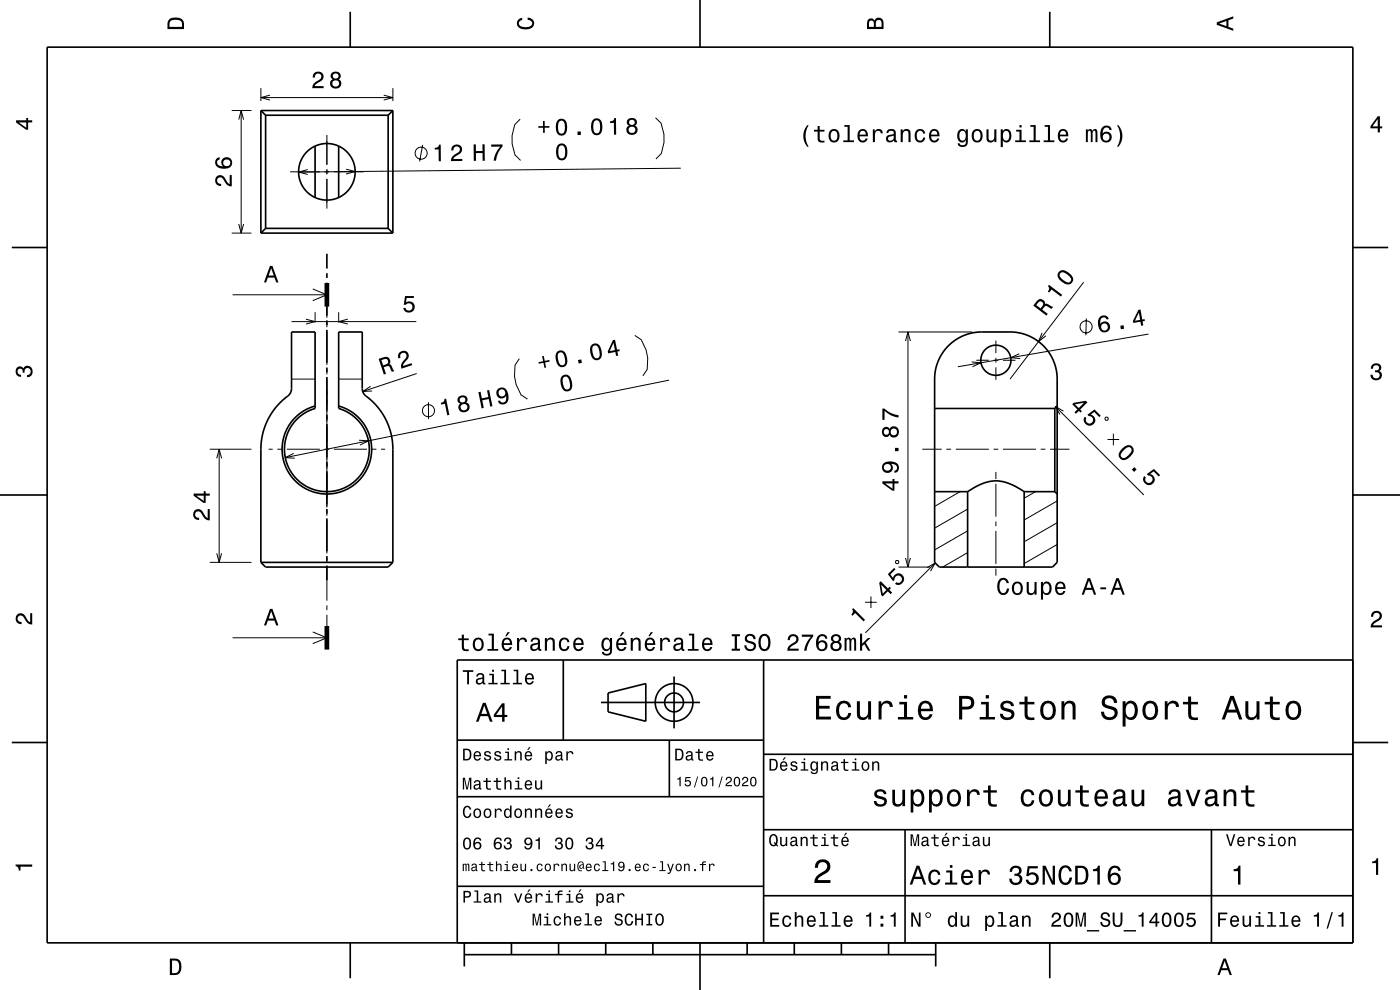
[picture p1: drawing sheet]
<svg xmlns="http://www.w3.org/2000/svg" width="297mm" height="210mm" viewBox="0 0 297 210" stroke-linecap="round" stroke-linejoin="round" font-family="sans-serif">
<g fill="none" stroke="#000" stroke-width=".21">
<path d="M55.3 18.7v2.7M83.3 18.7v2.7M49.2 23.4h4.1M50.6 25.4l.6-2 .5 2M51.2 23.4v26M55.3 20.7h28M57.3 20.2l-2 .5 2 .5M61.5 36.4h6.3M65.3 36l-2 .5 2 .5M68.8 36.4h1M69.3 28.6v6.3M69.3 35.9v1"/>
<path d="M69.3 37.9v6.3M70.8 36.4h6.3M73.4 35.9l1.9 .5-1.9 .5M81.4 20.2l1.9 .5-1.9 .5M89.7 30.7l-.7 3.5M110.3 25.3l-1.1 1.2-.6 2.3v1.7l.7 2.4 1.1 1.1M139.1 25l1.1 1.1 .6 2.4 .1 1.7-.6 2.4-1.2 1.1M144.4 35.7l-81.1 .8M49.2 49.4h4.1M50.6 47.5l.6 1.9 .5-1.9M229.9 59.9l-15.6 20.5M49.3 62.5h20"/>
<path d="M61.8 68.2h26.5M64.9 67.7l1.9 .5-1.9 .5M66.3 61.3l3 1.2-3 1.3M66.8 66.2v2.2M69.3 65v2.4M69.3 68.4v1M69.3 70.4v7M69.3 78.4v1M71.8 66.2v2.2M73.8 67.7l-2 .5 2 .5M88.4 79.2l-11.5 3.8M110.2 76.1l-.9 1.4-.2 2.4 .4 1.7 1 2.1 1.4 1"/>
<path d="M134.7 71.1l1.3 1 1.1 2.1 .3 1.7-.1 2.4-.9 1.4M190.6 70.4h15.7M192.1 72.3l.5-1.9 .5 1.9M192.6 70.4v49.9M206.1 76.8l2 .2-1.8 .8M207.1 76.4h2.7M210.8 76.4h1M211.3 72.3v2.6M211.3 75.9v1M211.3 77.9v2.7M212.8 76.4h2.6M216.2 75l-1.8 .9 2 .2"/>
<path d="M221.1 70.6l-.8 1.9 1.6-1.3M230.5 67.5l-.1 3.6M243.6 70.9l-40.4 6.9M44.5 95.3h8.8M46 97.2l.5-1.9 .5 1.9M46.5 95.3v24M57 95.3h.8M58.8 95.3h1M60.8 95.3h7M61.8 80.4h5M62.3 96.2l-1.8 .9 2 .1M68.8 95.3h1"/>
<path d="M69.3 80.4v27.2M70.8 95.3h7M71.8 80.4h5M76.2 93.4l2 .1-1.8 .9M78.6 81.9l-1.7 1.1 2-.1M78.8 95.3h1M80.8 95.3h.9M90.9 85.3v3.6M141.9 80.6l-81.4 16.5M195.7 95.3h4.1M200.8 95.3h1M202.8 95.3h7"/>
<path d="M210.8 95.3h1M212.8 95.3h7M220.8 95.3h1M222.8 95.3h4.1M223.9 86.2l18.7 18.8M225.6 87.2l-1.7-1 1 1.7M234.6 88.5l.5 .2-.2 .5-.5-.2zM235 93.2h2.4M236.2 92v2.5M44.5 119.3h8.8M46 117.4l.5 1.9 .5-1.9M69.3 108.4v1"/>
<path d="M69.3 110.4v7M69.3 118.4v1M190 119.1l.5-.2 .2 .5-.5 .2zM192.1 118.4l.5 1.9 .5-1.9M198.4 119.4l-14.8 14.8M203.7 104.3l-5.4 3.1M205.3 117.2l-5.3 3.1M205.3 112.6l-7 4.1M205.3 108l-7 4M211.3 100.1v1.5M211.3 102.6v7M211.3 110.6v1"/>
<path d="M211.3 112.6v7M219.7 104.3l-2.4 1.4M224.3 115.5l-7 4M224.3 110.9l-7 4M224.3 106.3l-7 4M49.3 135.3h20M66.3 134l3 1.3-3 1.2M69.3 120.4v7M69.3 128.4v1M69.3 130.4v2.4M183.5 127.8h2.5M184.8 126.5v2.5"/>
<path d="M190.6 120.3h6.7M196.7 120.4l1.7-1-1 1.8M211.3 120.6v1.5"/>
<circle cx="89.3" cy="32.5" r="1.28"/>
<circle cx="230.4" cy="69.3" r="1.28"/>
<circle cx="90.9" cy="87.1" r="1.28"/>
</g>
<g fill="none" stroke="#000" stroke-width=".35">
<path d="M10 10h277v190h-277zM74.3 2.5v7.5M148.5 0v10M222.7 2.5v7.5M55.3 23.4v26M55.3 23.4h28M55.3 23.4l1 1M56.3 24.4v24M56.3 24.4h26M66.8 31v10.9M71.8 31v10.9M82.3 24.4v24"/>
<path d="M83.3 23.4v26M83.3 23.4l-1 1M2.5 52.5h7.5M55.3 49.4h28M56.3 48.4h26M56.3 48.4l-1 1M69.3 53.8v3.2M69.3 58v1M69.3 60v7M82.3 48.4l1 1M287 52.5h7.5M69.3 68v1"/>
<path d="M69.3 70v7M69.3 78v1M69.3 80v7M201.1 73.4a10 10 0 0 1 7.2-3h6a10 10 0 0 1 10 10v38.9l-1 1h-24l-1-1v-38.9a10 10 0 0 1 2.8-7zM66.8 86.1a9.5 9.5 0 0 0-5.2 14.7 9.5 9.5 0 0 0 15.5 0 9.5 9.5 0 0 0-5.3-14.7M69.3 88v1M69.3 90v7M69.3 98v1M69.3 100v7M198.3 86.6h25.5M223.8 86.6v17.7M224.3 86.1l-.5 .5"/>
<path d="M0 105h10M55.3 119.3v-24l.2-2.1 .6-2.4 1-2.3 1.6-2.3 1.7-1.7a2.49 2.49 0 0 0 1.4-2.1v-12h5v16.2a9 9 0 0 0-4.8 13.9 9 9 0 0 0 14.7 0 9 9 0 0 0-4.9-13.9v-16.2h5v12a3.5 3.5 0 0 0 1.9 2.5l1.7 1.8 1.3 2.1 1 2.3 .5 2.4 .1 25.8M55.3 119.3l1 1h26l1-1M55.3 119.3h28M69.3 108v1M69.3 110v7M69.3 118v1M69.3 120v3.1M198.3 104.3h7M205.3 104.3a10.2 10.2 0 0 1 6.6-2.3 12.2 12.2 0 0 1 5.4 2.3M205.3 104.3v16M217.3 104.3h6.5"/>
<path d="M217.3 104.3v16M223.8 104.3l.5 .5M287 105h10M119.5 140v17M162 140v60M287 140h-190v60M2.5 157.5h7.5M97 157h65M127.5 149h21M129 147l8-2v8l-8-2zM142 157v12M143 143.5v11"/>
<path d="M287 157.5h7.5M97 169h65M162 176h125M162 160h125M192 176v24M257 176v24M97 188h65M162 190h125M74.3 200v7.5M98.5 202.5h100M98.5 200v5M108.5 200v2.5"/>
<path d="M118.5 200v2.5M128.5 200v2.5M138.5 200v2.5M148.5 200v10M158.5 200v2.5M168.5 200v2.5M178.5 200v2.5M188.5 200v2.5M198.5 200v5M222.7 200v7.5"/>
<circle cx="69.3" cy="36.4" r="6"/>
<circle cx="211.3" cy="76.4" r="3.2"/>
<circle cx="143" cy="149" r="2"/>
<circle cx="143" cy="149" r="4"/>
</g>
<path d="M69.3 60v5M69.3 132.8v5" fill="none" stroke="#000" stroke-width="1" stroke-linecap="butt"/>
<g fill="#000">
<path d="M36 4a2.18 2.18 0 0 0-.5 2.2h3.5v-1.2a1.43 1.43 0 0 0-1.7-1.3zM36.3 4.4a2.15 2.15 0 0 1 2.2 .3l.1 1h-2.6v-1z" fill-rule="evenodd"/>
<path d="M66.6 15.5l-.2 .4-.1 .5h.5a.7 .7 0 0 1 .5-.8 .7 .7 0 0 1 .9 .5 .7 .7 0 0 1-.5 .9 1.8 1.8 0 0 0-1.5 1.7h2.5v-.4h-1.9a2.2 2.2 0 0 1 1.4-1.2 1.13 1.13 0 0 0 .1-1.7 1.13 1.13 0 0 0-1.7 .1zM70.4 15.4a.83 .83 0 0 0 .2 1.4 1.11 1.11 0 0 0-.4 1.6 1.11 1.11 0 0 0 1.5 .3 1.03 1.03 0 0 0 .7-.9 1.03 1.03 0 0 0-.6-1 .88 .88 0 0 0 .4-1.1 .88 .88 0 0 0-1-.5zM70.5 17.7a.71 .71 0 0 1 1.4 0 .71 .71 0 0 1-1.4 0zM70.6 16.1a.6 .6 0 0 1 1.2 0 .6 .6 0 0 1-1.2 0z" fill-rule="evenodd"/>
<path d="M109.9 4.2l.9-.4v.4a.7 .7 0 0 0-.7 .5 .7 .7 0 0 0 .3 .8 1.7 1.7 0 0 0 2.5-.5 .9 .9 0 0 0-1-.8v-.5a1.24 1.24 0 0 1 1.4 1.1 1.24 1.24 0 0 1-1 1.4 2.22 2.22 0 0 1-2.5-.7l-.2-.5z" fill-rule="evenodd"/>
<path d="M184.2 4.2l-.3 .7v1.3h3.5v-1.3a.98 .98 0 0 0-.7-1.1 .98 .98 0 0 0-1.2 .6 .84 .84 0 0 0-1.3-.2zM184.5 4.5a.54 .54 0 0 1 .6-.1 .54 .54 0 0 1 .3 .6v.7h-1zM185.9 4.4a.62 .62 0 0 1 .8-.1 .62 .62 0 0 1 .3 .6v.8h-1.2z" fill-rule="evenodd"/>
<path d="M258.1 4.7v.6l3.5 1.2v-.4l-1-.4v-1.4l1-.4v-.4zM258.6 5l1.6-.5v1z" fill-rule="evenodd"/>
<path d="M3.4 25.5v.5l2.1 1.5h.5v-1.5h.8v-.5h-.8v-.5h-.4v.5zM4 26h1.6v1.1z" fill-rule="evenodd"/>
<path d="M45.9 37.5a1.2 1.2 0 0 0-.2 1.3 1.2 1.2 0 0 0 1.2 .7v-.5a.71 .71 0 0 1-.8-.5 .71 .71 0 0 1 .5-.9 .71 .71 0 0 1 .8 .5 1.8 1.8 0 0 0 1.8 1.4v-2.4h-.5v1.9a2.2 2.2 0 0 1-1.1-1.4 1.1 1.1 0 0 0-1.7-.1zM45.9 33.7a1.33 1.33 0 0 0-.1 1.4 1.33 1.33 0 0 0 1.4 .7 1.63 1.63 0 0 0 2.1-1.3 1.15 1.15 0 0 0-1.6-1.1 1.15 1.15 0 0 0-.4 1.9 1.02 1.02 0 0 1-1.3-.8 .58 .58 0 0 1 .6-.7v-.4zM47.4 34.6a.75 .75 0 0 1 1.5 0 .75 .75 0 0 1-1.5 0z" fill-rule="evenodd"/>
<path d="M92.2 31.4v.3h.8l.1 2.5h.4v-3.5h-.4a.77 .77 0 0 1-.9 .7zM96 31l-.3 .9h.5a.71 .71 0 0 1 .5-.8 .71 .71 0 0 1 .8 .5 .71 .71 0 0 1-.4 .8 1.8 1.8 0 0 0-1.4 1.8l2.4-.1v-.4h-1.9a2.23 2.23 0 0 1 1.4-1.1 1.13 1.13 0 0 0 .1-1.7 1.13 1.13 0 0 0-1.7 .1z" fill-rule="evenodd"/>
<path d="M100.5 30.6v3.5h.5v-1.6h1.4v1.6h.4v-3.5h-.5l.1 1.4h-1.4l-.1-1.4zM104.2 30.7v.4h1.9a5.2 5.2 0 0 0-1.4 3h.5a5.2 5.2 0 0 1 1.4-3v-.5z" fill-rule="evenodd"/>
<path d="M115.2 25.7v1.1h-1v.3h1v1.1h.4v-1.1h1l-.1-.4h-.9l-.1-1zM118.2 25.6a2.67 2.67 0 0 0 .4 3.1 1.14 1.14 0 0 0 1.7-.9 2.32 2.32 0 0 0-.7-2.5l-.5-.1-.5 .1zM118.8 25.7h.6a2.38 2.38 0 0 1 .1 2.6h-.7a2.37 2.37 0 0 1 0-2.6zM122.5 27.9v.7h.7v-.7zM125.7 25.6a2.67 2.67 0 0 0 .4 3 1.14 1.14 0 0 0 1.6-.9 2.32 2.32 0 0 0-.6-2.5l-.5-.1-.6 .1zM126.2 25.6h.7a2.38 2.38 0 0 1 0 2.6h-.6a2.37 2.37 0 0 1-.1-2.6zM129.4 25.7v.4h.8l.1 2.5h.4v-3.6h-.4a.76 .76 0 0 1-.9 .7zM133.2 25.3a.83 .83 0 0 0 .2 1.4 1.11 1.11 0 0 0-.4 1.5 1.11 1.11 0 0 0 1.6 .3 1.03 1.03 0 0 0 .7-.9 1.03 1.03 0 0 0-.6-1 .89 .89 0 0 0 .4-1.1 .89 .89 0 0 0-1.1-.5zM133.3 27.6a.75 .75 0 0 1 1.5 0 .75 .75 0 0 1-1.5 0zM133.4 26a.6 .6 0 0 1 1.2 0 .6 .6 0 0 1-1.2 0z" fill-rule="evenodd"/>
<path d="M118.3 30.9a2.67 2.67 0 0 0 .4 3 1.14 1.14 0 0 0 1.6-.9 2.3 2.3 0 0 0-.6-2.5l-.5-.1-.6 .1zM118.8 30.9h.7a2.37 2.37 0 0 1 0 2.6h-.7a2.38 2.38 0 0 1 0-2.6z" fill-rule="evenodd"/>
<path d="M171.2 26.6a3.6 3.6 0 0 0 0 4.5h.3a4.3 4.3 0 0 1 0-4.5zM173.5 26.7v.8h-.8v.4h.8v1.8a1.04 1.04 0 0 0 1.4 .5v-.4a.68 .68 0 0 1-1-.3v-1.6h1v-.4h-1v-.8zM176.1 27.7a1.53 1.53 0 0 0 .8 2.5 1.48 1.48 0 0 0 1.2-1.4 1.48 1.48 0 0 0-1.2-1.5l-.5 .1zM176.4 28a.67 .67 0 0 1 .7-.2 .67 .67 0 0 1 .5 .5 1.11 1.11 0 0 1-.7 1.6 1.17 1.17 0 0 1-.5-1.9zM179.1 26.5v.4h.7v2.9h-.9v.3h2.3v-.3h-.9v-3.3zM182.2 27.7a1.54 1.54 0 0 0 .8 2.5 1.06 1.06 0 0 0 1.1-.8h-.5l-.2 .3-.4 .1a.76 .76 0 0 1-.6-.9h1.7a1.17 1.17 0 0 0-.5-1.3 1.17 1.17 0 0 0-1.4 .1zM182.5 27.9a.66 .66 0 0 1 .8-.1 .66 .66 0 0 1 .4 .8h-1.3zM185.2 27.4v2.7h.4v-1.5a.66 .66 0 0 1 .4-.8 .66 .66 0 0 1 .8 .2v.3h.5a.89 .89 0 0 0-.7-.9 .89 .89 0 0 0-1 .5v-.5zM188.3 27.6l-.2 .6h.4a.55 .55 0 0 1 .6-.5 .55 .55 0 0 1 .4 .8h-.2a1.14 1.14 0 0 0-1.4 .9 .73 .73 0 0 0 .9 .8l.4-.1 .4-.3 .1 .3 .6 .1v-.4h-.2l-.1-1.6a1.02 1.02 0 0 0-.6-.9 1.02 1.02 0 0 0-1.1 .3zM188.5 29.1l1.1-.3a.77 .77 0 0 1-.2 .8 .77 .77 0 0 1-.9 .1zM191.1 27.4v2.7h.4v-1.5a.63 .63 0 0 1 .4-.8 .63 .63 0 0 1 .8 .4v1.9h.5v-1.7a.89 .89 0 0 0-.6-1 .89 .89 0 0 0-1.1 .5v-.5zM194.3 27.7a1.53 1.53 0 0 0 .9 2.5 1.05 1.05 0 0 0 1.1-1h-.4a.67 .67 0 0 1-.7 .7 .67 .67 0 0 1-.7-.7 1.11 1.11 0 0 1 .7-1.5 .6 .6 0 0 1 .6 .6h.5a1.09 1.09 0 0 0-.8-.9 1.09 1.09 0 0 0-1.2 .3zM197.4 27.7a1.54 1.54 0 0 0 .8 2.5 1.06 1.06 0 0 0 1.1-.8h-.5l-.2 .3-.4 .1a.76 .76 0 0 1-.7-.9h1.8a1.17 1.17 0 0 0-.5-1.3 1.17 1.17 0 0 0-1.4 .1zM197.7 27.9a.66 .66 0 0 1 .8-.1 .66 .66 0 0 1 .3 .8h-1.3zM203.3 27.7a1.57 1.57 0 0 0 .8 2.5l.4-.1 .4-.4a.73 .73 0 0 1-.3 1 .73 .73 0 0 1-1-.3h-.4a1.1 1.1 0 0 0 1.2 .8 1.1 1.1 0 0 0 .9-1.2v-2.6h-.4v.5l-.3-.4a.89 .89 0 0 0-1.3 .2zM203.7 28a.63 .63 0 0 1 .7-.2 .63 .63 0 0 1 .4 .5 1.11 1.11 0 0 1-.6 1.5 1.19 1.19 0 0 1-.5-1.8zM206.4 27.7a1.53 1.53 0 0 0 .9 2.5 1.48 1.48 0 0 0 1.2-1.4 1.48 1.48 0 0 0-1.2-1.5l-.5 .1zM206.8 28a.67 .67 0 0 1 .7-.2 .67 .67 0 0 1 .5 .5 1.11 1.11 0 0 1-.7 1.6 1.17 1.17 0 0 1-.5-1.9zM209.3 27.4v1.8a.89 .89 0 0 0 .6 1 .89 .89 0 0 0 1.1-.5v.4h.4v-2.7h-.5v1.6a.65 .65 0 0 1-.4 .8 .65 .65 0 0 1-.8-.3v-2.1zM212.3 27.4v3.8h.4v-1.5a.93 .93 0 0 0 1 .5 .93 .93 0 0 0 .8-.8 1.5 1.5 0 0 0-1-2.1l-.4 .2-.4 .4v-.5zM212.9 28a.63 .63 0 0 1 .7-.2 .63 .63 0 0 1 .5 .5 1.13 1.13 0 0 1-.7 1.5 1.18 1.18 0 0 1-.5-1.8zM215.6 27.5v.4h.7v1.9h-.9v.3h2.2v-.3h-.9v-2.3zM216.3 26.5v.5h.4v-.5zM218.6 26.5v.4h.7v2.9h-.9v.3h2.2v-.3h-.9v-3.3zM221.6 26.5v.4h.7v2.9h-.9v.3h2.3v-.3h-.9v-3.3zM224.7 27.7a1.54 1.54 0 0 0 .8 2.5 1.06 1.06 0 0 0 1.1-.8h-.5l-.2 .3-.3 .1a.76 .76 0 0 1-.7-.9h1.7a1.17 1.17 0 0 0-.5-1.3 1.17 1.17 0 0 0-1.4 .1zM225 27.9a.66 .66 0 0 1 .8-.1 .66 .66 0 0 1 .4 .8h-1.3zM230.4 27.4v2.7h.4v-1.8l.2-.5 .3-.1 .1 .3v2.1h.4v-2l.4-.4 .2 .1v.4v1.9h.4v-1.8a.69 .69 0 0 0-.5-1l-.6 .4-.1-.3-.4-.1-.4 .4v-.3zM233.9 26.9a2.4 2.4 0 0 0 .2 3.2 1.16 1.16 0 0 0 1.5-.3 1.16 1.16 0 0 0-.1-1.5 1.16 1.16 0 0 0-1.6 0 1.03 1.03 0 0 1 .8-1.3 .58 .58 0 0 1 .7 .6h.4a1.12 1.12 0 0 0-.7-.9 1.12 1.12 0 0 0-1.2 .2zM233.9 29.1a.75 .75 0 0 1 1.5 0 .75 .75 0 0 1-1.5 0zM237 26.6a4.3 4.3 0 0 1 0 4.5h.3a3.6 3.6 0 0 0 0-4.5z" fill-rule="evenodd"/>
<path d="M292.3 24.7l-1.6 2.1v.4h1.6v.9h.4v-.9h.5v-.4h-.5v-2.1zM292.3 25.2v1.6h-1.1z" fill-rule="evenodd"/>
<path d="M57.3 56.4l-1.3 3.5h.5l.3-1h1.4l.4 1h.5l-1.3-3.5zM57.5 56.9l.6 1.6h-1.1z" fill-rule="evenodd"/>
<path d="M80.3 76.1l1.1 3.3 .5-.1-.5-1.4a1.09 1.09 0 0 1 1.2-.1l.6 1.1 .5-.2-.8-1.3-.3-.1a.97 .97 0 0 0 0-1.2 .97 .97 0 0 0-1.2-.3zM80.9 76.4a1.1 1.1 0 0 1 1.3-.1 .6 .6 0 0 1 .1 .6 .6 .6 0 0 1-.5 .4l-.5 .2z" fill-rule="evenodd"/>
<path d="M84.8 74.7a1.16 1.16 0 0 1 1.8 .2 1.16 1.16 0 0 1-.5 1.7l-.5 .5-.1 .5 1.8-.6 .1 .4-2.2 .8a1.8 1.8 0 0 1 .8-2.1 .71 .71 0 0 0 .2-1 .71 .71 0 0 0-1-.2 .71 .71 0 0 0-.2 1l-.5 .1a1.15 1.15 0 0 1 .3-1.3z" fill-rule="evenodd"/>
<path d="M85.9 62.8h1.9v.4h-1.5l-.2 1a1.21 1.21 0 0 1 1.8 .5 1.21 1.21 0 0 1-.8 1.7 1.21 1.21 0 0 1-1.5-1.1h.4a.8 .8 0 0 0 1.2 .4 .8 .8 0 0 0 .1-1.3 .8 .8 0 0 0-1.2 .3h-.4z" fill-rule="evenodd"/>
<path d="M115 75.6l.2 1-1 .2 .1 .4 1-.2 .2 1h.4l-.3-1.1 1-.2-.1-.3-.9 .2-.3-1.1zM118.3 74.5a2.44 2.44 0 0 0 .6 3.4 1.14 1.14 0 0 0 1.5-1.2 2.31 2.31 0 0 0-1.1-2.4h-.6zM118.5 74.9l.7-.1a2.39 2.39 0 0 1 .5 2.5l-.7 .2a2.37 2.37 0 0 1-.5-2.6zM122.6 76.4l.2 .7 .6-.1-.1-.8zM125.6 73.1a2.44 2.44 0 0 0 .7 3.3 1.14 1.14 0 0 0 1.4-1.2 2.3 2.3 0 0 0-1.1-2.3h-.5zM125.8 73.4l.7-.1a2.37 2.37 0 0 1 .5 2.6l-.6 .1a2.38 2.38 0 0 1-.6-2.6zM130 72.2l-1.1 2.3 .1 .5 1.5-.3 .2 .8 .4-.1-.1-.8 .5-.1-.1-.4-.5 .1-.4-2.1zM130.1 72.7l.4 1.6-1.1 .2z" fill-rule="evenodd"/>
<path d="M219.9 63.9l-.7 .9 2.8 2.2 .3-.4-1.2-.9a.84 .84 0 0 1 1.2-.7l.8 .5 .3-.4-1.3-.7-.4 .1a.97 .97 0 0 0-.7-1 .97 .97 0 0 0-1.1 .4zM220.4 64a.59 .59 0 0 1 .8 .2 .59 .59 0 0 1-.1 .8l-.3 .4-1-.7z" fill-rule="evenodd"/>
<path d="M222.5 60.4l-.2 .3a.77 .77 0 0 1 0 1.1l.3 .3 .5-.7 2 1.5 .2-.4zM224.6 57.7a1.43 1.43 0 0 0 .7 2.1 1.42 1.42 0 0 0 2.2 .1 1.42 1.42 0 0 0-.8-2 1.52 1.52 0 0 0-2.1-.2zM224.9 58l.3-.2a2.37 2.37 0 0 1 2.1 1.6l-.4 .5a2.37 2.37 0 0 1-2.1-1.6z" fill-rule="evenodd"/>
<path d="M233.2 67.3a2.39 2.39 0 0 0 .8 3.2 1.16 1.16 0 0 0 1.4-.6 1.16 1.16 0 0 0-.4-1.5 1.16 1.16 0 0 0-1.6 .3 1.03 1.03 0 0 1 .6-1.4 .58 .58 0 0 1 .8 .5l.4-.1a1.11 1.11 0 0 0-.9-.8 1.11 1.11 0 0 0-1.1 .4zM233.5 69.4a.75 .75 0 0 1 1.5 0 .75 .75 0 0 1-1.5 0zM237.7 69.1l.1 .7 .7-.1-.2-.7zM241.5 65.7l-1.2 2.4 .1 .4 1.5-.3 .2 .9 .4-.1-.1-.8 .5-.1-.1-.4-.5 .1-.3-2.1zM241.6 66.3l.3 1.6-1.1 .1z" fill-rule="evenodd"/>
<path d="M291.1 77.4a1.08 1.08 0 0 1 1.4-.2 1.08 1.08 0 0 1 .4 1.2l-.3 .3a1.06 1.06 0 0 1 .5 1.3 1.06 1.06 0 0 1-1.2 .7 1.1 1.1 0 0 1-1.2-1.2h.5a.71 .71 0 0 0 1 .8 .71 .71 0 0 0 .1-1.3h-.6v-.4a.61 .61 0 0 0 .8-.3 .61 .61 0 0 0-.2-.8 .61 .61 0 0 0-.9 .2l-.1 .5h-.5z" fill-rule="evenodd"/>
<path d="M3.6 78a.86 .86 0 0 1 1.4 .2 1.06 1.06 0 0 1 1.2-.6 1.06 1.06 0 0 1 .7 1.2 1.1 1.1 0 0 1-1.2 1.2v-.4a.71 .71 0 0 0 .8-1 .71 .71 0 0 0-1.3-.1v.6h-.4a.61 .61 0 0 0-.3-.8 .61 .61 0 0 0-.8 .2 .61 .61 0 0 0 .2 .8l.6 .2v.4a1.15 1.15 0 0 1-1.2-.6 1.15 1.15 0 0 1 .3-1.3z" fill-rule="evenodd"/>
<path d="M94.3 84.6a.77 .77 0 0 1-.8 .9l.1 .3 .8-.1 .5 2.4 .4-.1-.7-3.4zM97.2 84.3a.83 .83 0 0 0 .4 1.3 1.11 1.11 0 0 0-.1 1.6 1.11 1.11 0 0 0 1.6 .1 1.03 1.03 0 0 0 .5-1.1 1.03 1.03 0 0 0-.7-.8 .88 .88 0 0 0 .1-1.2 .88 .88 0 0 0-1.1-.3zM97.7 86.4a.71 .71 0 0 1 1.4 0 .71 .71 0 0 1-1.4 0zM97.5 84.8a.6 .6 0 0 1 1.2 0 .6 .6 0 0 1-1.2 0z" fill-rule="evenodd"/>
<path d="M101.5 83.2l.7 3.4 .4-.1-.3-1.6 1.4-.3 .3 1.7 .5-.1-.7-3.5-.5 .1 .3 1.4-1.4 .3-.3-1.4zM105.5 82.7a1.15 1.15 0 0 0 .2 1.6 1.15 1.15 0 0 0 1.7-.3 1.02 1.02 0 0 1-.6 1.4 .56 .56 0 0 1-.7-.4h-.5a1.18 1.18 0 0 0 1.4 .7 1.18 1.18 0 0 0 .9-1.3 1.76 1.76 0 0 0-1.7-2.2zM105.8 83.3a.75 .75 0 0 1 1.5 0 .75 .75 0 0 1-1.5 0z" fill-rule="evenodd"/>
<path d="M119.3 79.7a2.43 2.43 0 0 0 .7 3.3 1.14 1.14 0 0 0 1.4-1.2 2.31 2.31 0 0 0-1.1-2.3h-.5zM119.6 80l.6-.1a2.37 2.37 0 0 1 .5 2.6l-.6 .1a2.37 2.37 0 0 1-.5-2.6z" fill-rule="evenodd"/>
<path d="M227.8 85.4l-.3 .4 1.1 1-.7 .7 .4 .3 .6-.6 .3 .3 .3-.3-.3-.3 1.5-1.5-.3-.4zM228 85.8l1.9-.4-1.1 1.2zM230.1 88.4a1.21 1.21 0 0 0 .4 1.8 1.21 1.21 0 0 0 1.7-.6 1.21 1.21 0 0 0-.8-1.6l.7-.6 1.1 1.1 .3-.3-1.3-1.3-1.5 1.1 .3 .3a.8 .8 0 0 1 1 .7 .8 .8 0 0 1-.9 .8 .8 .8 0 0 1-.6-1.1z" fill-rule="evenodd"/>
<path d="M238.1 95.2a1.41 1.41 0 0 0-.5 2.1 1.42 1.42 0 0 0 2.2-.4 1.52 1.52 0 0 0 .4-2.2 1.44 1.44 0 0 0-2.1 .5zM238.4 95.5l.9-.6a.63 .63 0 0 1 .6 .1 .63 .63 0 0 1 .2 .7 2.73 2.73 0 0 1-1.9 1.5l-.5-.5 .1-.3zM240.1 99.6l.5 .5 .5-.5-.5-.5zM242.7 101a1.21 1.21 0 0 0 .4 1.8 1.21 1.21 0 0 0 1.7-.6 1.21 1.21 0 0 0-.8-1.6l.7-.6 1.1 1.1 .3-.3-1.3-1.3-1.5 1.1 .3 .3a.8 .8 0 0 1 1 .7 .8 .8 0 0 1-.9 .8 .8 .8 0 0 1-.6-1.1z" fill-rule="evenodd"/>
<path d="M41.3 108.3a1.2 1.2 0 0 0-.2 1.3 1.2 1.2 0 0 0 1.1 .7v-.4a.71 .71 0 0 1-.8-.6 .71 .71 0 0 1 .5-.8 .71 .71 0 0 1 .9 .5 1.81 1.81 0 0 0 1.7 1.4v-2.4h-.4v1.9a2.23 2.23 0 0 1-1.2-1.5 1.11 1.11 0 0 0-1.6-.1zM41.1 104.7v.5l2.1 1.5h.4v-1.6h.9v-.4h-.9v-.5h-.4v.5zM41.7 105.1h1.5v1.2z" fill-rule="evenodd"/>
<path d="M187.2 102.1v.5l2.1 1.5h.4v-1.6h.9v-.4h-.9v-.5h-.4v.5zM187.8 102.5h1.5v1.2zM187.5 98.2a1.18 1.18 0 0 0-.3 1.6 1.18 1.18 0 0 0 1.5 .4 1.18 1.18 0 0 0 .6-1.5l-.3-.3a1.02 1.02 0 0 1 1.3 .8 .56 .56 0 0 1-.6 .6v.5a1.18 1.18 0 0 0 1-1.2 1.18 1.18 0 0 0-1.1-1.1 2.88 2.88 0 0 0-2.1 .2zM187.5 99.1a.75 .75 0 0 1 1.5 0 .75 .75 0 0 1-1.5 0zM189.9 95v.7h.7v-.7zM187.3 90.8a1.06 1.06 0 0 0-.2 1.4 1.06 1.06 0 0 0 1.3 .4l.3-.4a1.11 1.11 0 0 0 1.6 .5 1.11 1.11 0 0 0 .3-1.6 1.03 1.03 0 0 0-.9-.7 1.03 1.03 0 0 0-1 .6l-.1-.2a.85 .85 0 0 0-1.3 0zM188.9 91.6a.71 .71 0 0 1 1.4 0 .71 .71 0 0 1-1.4 0zM187.5 91.6a.6 .6 0 0 1 1.2 0 .6 .6 0 0 1-1.2 0zM187.2 86.7v2.4h.4v-2a5.1 5.1 0 0 0 3 1.5v-.5a5.3 5.3 0 0 1-3-1.4z" fill-rule="evenodd"/>
<path d="M3.6 130.4a1.22 1.22 0 0 1 2 .7l.4 .6 .4 .3v-1.9h.4v2.4a1.8 1.8 0 0 1-1.7-1.4 .71 .71 0 0 0-.9-.5 .71 .71 0 0 0-.5 .8 .71 .71 0 0 0 .9 .5v.5a1.18 1.18 0 0 1-1.2-.7 1.18 1.18 0 0 1 .2-1.3z" fill-rule="evenodd"/>
<path d="M57.3 129.2l-1.3 3.5h.5l.3-1.1h1.4l.4 1.1h.5l-1.3-3.5zM57.5 129.7l.6 1.5h-1.1z" fill-rule="evenodd"/>
<path d="M98 134.6v.8h-.8v.4h.8v1.8a1.05 1.05 0 0 0 1.4 .5v-.4a.68 .68 0 0 1-1-.3v-1.6h1v-.4h-1v-.8zM100.6 135.6a1.52 1.52 0 0 0 .9 2.5 1.48 1.48 0 0 0 1.1-1.4 1.48 1.48 0 0 0-1.1-1.5l-.5 .1zM100.9 135.9a.67 .67 0 0 1 .7-.3 .67 .67 0 0 1 .5 .6 1.11 1.11 0 0 1-.6 1.5 1.17 1.17 0 0 1-.6-1.8zM103.6 134.4v.4h.7v2.9h-.9v.3h2.3v-.3h-.9v-3.3zM107.7 134.1l-.5 .9h.3l.7-.9zM106.7 135.6a1.54 1.54 0 0 0 .8 2.5 1.06 1.06 0 0 0 1.1-.8h-.4l-.3 .3-.3 .1a.76 .76 0 0 1-.7-.9h1.7a1.17 1.17 0 0 0-.4-1.4 1.17 1.17 0 0 0-1.5 .2zM107.1 135.8a.66 .66 0 0 1 .8-.1 .66 .66 0 0 1 .3 .7h-1.3zM109.7 135.3v2.7h.4v-1.5a.66 .66 0 0 1 .4-.8 .66 .66 0 0 1 .8 .2l.1 .3h.4a.89 .89 0 0 0-.7-.9 .89 .89 0 0 0-1 .5v-.5zM112.8 135.5l-.2 .6h.4a.55 .55 0 0 1 .7-.5 .55 .55 0 0 1 .3 .8h-.2a1 1 0 0 0-1 .2 1 1 0 0 0-.3 1.1 .94 .94 0 0 0 1.7 0l.1 .3h.5v-.3h-.2v-1.7a1.02 1.02 0 0 0-.7-.8 1.02 1.02 0 0 0-1.1 .3zM113 137l1.1-.3a.77 .77 0 0 1-.2 .8 .77 .77 0 0 1-.9 .1l-.1-.3zM115.6 135.3v2.7h.4v-1.5a.63 .63 0 0 1 .6-.9 .63 .63 0 0 1 .7 .7v1.7h.4v-1.7a.89 .89 0 0 0-.6-1 .89 .89 0 0 0-1.1 .4v-.4zM118.9 135.6a1.53 1.53 0 0 0 .8 2.5 1.06 1.06 0 0 0 1.1-1h-.4a.67 .67 0 0 1-.7 .6 .67 .67 0 0 1-.7-.6 1.11 1.11 0 0 1 .7-1.5 .59 .59 0 0 1 .7 .6h.4a1.09 1.09 0 0 0-.8-.9 1.09 1.09 0 0 0-1.1 .3zM121.9 135.6a1.54 1.54 0 0 0 .8 2.5 1.06 1.06 0 0 0 1.1-.8h-.5l-.2 .3-.4 .1a.76 .76 0 0 1-.6-.9h1.7a1.17 1.17 0 0 0-.5-1.4 1.17 1.17 0 0 0-1.4 .2zM122.2 135.8a.66 .66 0 0 1 .8-.1 .66 .66 0 0 1 .4 .7h-1.3zM127.9 135.6a1.57 1.57 0 0 0 .7 2.5l.5-.1 .3-.4a.73 .73 0 0 1-.3 1 .73 .73 0 0 1-1-.3h-.4a1.09 1.09 0 0 0 1.2 .8 1.09 1.09 0 0 0 .9-1.2v-2.6h-.4v.5l-.3-.4a.89 .89 0 0 0-1.2 .2zM128.2 135.9a.63 .63 0 0 1 .7-.2 .63 .63 0 0 1 .5 .5 1.11 1.11 0 0 1-.7 1.5 1.2 1.2 0 0 1-.5-1.8zM132 134.1l-.5 .9h.3l.7-.9zM131 135.6a1.54 1.54 0 0 0 .8 2.5 1.06 1.06 0 0 0 1.1-.8h-.4l-.3 .3-.3 .1a.76 .76 0 0 1-.7-.9h1.7a1.17 1.17 0 0 0-.5-1.4 1.17 1.17 0 0 0-1.4 .2zM131.4 135.8a.66 .66 0 0 1 .7-.1 .66 .66 0 0 1 .4 .7h-1.3zM133.8 135.3v2.7h.5v-1.5a.63 .63 0 0 1 .3-.8 .63 .63 0 0 1 .8 .3l.1 2h.4v-1.7a.89 .89 0 0 0-.6-1 .89 .89 0 0 0-1.1 .4v-.4zM138 134.1l-.5 .9h.3l.7-.9zM137.1 135.6a1.54 1.54 0 0 0 .8 2.5 1.06 1.06 0 0 0 1.1-.8h-.5l-.2 .3-.4 .1a.76 .76 0 0 1-.7-.9h1.8a1.17 1.17 0 0 0-.5-1.4 1.17 1.17 0 0 0-1.4 .2zM137.4 135.8a.66 .66 0 0 1 .8-.1 .66 .66 0 0 1 .3 .7h-1.3zM140 135.3v2.7h.5v-1.5a.66 .66 0 0 1 .4-.8 .66 .66 0 0 1 .8 .2v.3h.5a.89 .89 0 0 0-.7-.9 .89 .89 0 0 0-1 .5v-.5zM143.2 135.5l-.3 .6h.4a.55 .55 0 0 1 .7-.5 .55 .55 0 0 1 .4 .8h-.2a1 1 0 0 0-1.1 .2 1 1 0 0 0-.2 1.1 .94 .94 0 0 0 1.6 0l.1 .3h.6v-.3h-.3v-.3v-1.4a1.02 1.02 0 0 0-.7-.8 1.02 1.02 0 0 0-1 .3zM143.4 137l1.1-.3a.77 .77 0 0 1-.2 .8 .77 .77 0 0 1-.9 .1l-.1-.3zM146.1 134.4v.4h.7v2.9h-.9v.3h2.3v-.3h-.9v-3.3zM149.2 135.6a1.54 1.54 0 0 0 .8 2.5 1.05 1.05 0 0 0 1.1-.8h-.4l-.3 .3-.3 .1a.76 .76 0 0 1-.7-.9h1.8a1.16 1.16 0 0 0-.5-1.4 1.16 1.16 0 0 0-1.5 .2zM149.6 135.8a.66 .66 0 0 1 .8-.1 .66 .66 0 0 1 .3 .7h-1.3zM155.2 134.5v.5h.7v2.6h-.7v.4h1.8v-.4h-.7v-2.6h.7v-.5zM158.3 134.7a.96 .96 0 0 0-.3 1.1 .96 .96 0 0 0 1 .6 .77 .77 0 0 1 .9 .9 .84 .84 0 0 1-1 .4 .84 .84 0 0 1-.6-.8h-.4a1.21 1.21 0 0 0 1.5 1.3 1.21 1.21 0 0 0 .7-1.9l-.8-.3a.72 .72 0 0 1-.8-.6 .7 .7 0 0 1 .7-.5 .7 .7 0 0 1 .6 .7h.5a1.17 1.17 0 0 0-.7-1.1 1.17 1.17 0 0 0-1.3 .2zM161.2 134.9a2.52 2.52 0 0 0 .4 3.1 1.21 1.21 0 0 0 1.8-.9 1.94 1.94 0 0 0-.9-2.6l-.9 .1zM161.8 135l.4-.1a1.7 1.7 0 0 1 .3 2.7l-.3 .1a1.13 1.13 0 0 1-.8-1.4v-.6zM167.4 134.8l-.3 1h.5a.7 .7 0 0 1 .5-.9 .7 .7 0 0 1 .8 .5 .7 .7 0 0 1-.5 .9 1.8 1.8 0 0 0-1.4 1.7h2.4v-.4h-1.9a2.19 2.19 0 0 1 1.5-1.2 1.13 1.13 0 0 0 .1-1.6 1.13 1.13 0 0 0-1.7 0zM170.1 134.6v.5h1.9a5.2 5.2 0 0 0-1.4 2.9h.5a5.3 5.3 0 0 1 1.4-3v-.4zM173.6 134.8a2.4 2.4 0 0 0 .2 3.2 1.16 1.16 0 0 0 1.6-.3 1.16 1.16 0 0 0-.2-1.5 1.16 1.16 0 0 0-1.6 0 1.02 1.02 0 0 1 .8-1.3 .58 .58 0 0 1 .7 .6h.4a1.12 1.12 0 0 0-.7-1 1.12 1.12 0 0 0-1.2 .3zM173.6 137a.75 .75 0 0 1 1.5 0 .75 .75 0 0 1-1.5 0zM176.6 134.8a.84 .84 0 0 0 .1 1.4 1.11 1.11 0 0 0-.4 1.5 1.11 1.11 0 0 0 1.6 .4 1.03 1.03 0 0 0 .7-1 1.03 1.03 0 0 0-.6-.9 .89 .89 0 0 0 .4-1.1 .89 .89 0 0 0-1-.6zM176.6 137.1a.75 .75 0 0 1 1.5 0 .75 .75 0 0 1-1.5 0zM176.7 135.5a.6 .6 0 0 1 1.2 0 .6 .6 0 0 1-1.2 0zM179.2 135.3v2.7h.4v-1.8l.2-.6h.3l.1 .3v2.1h.4v-2l.4-.4 .2 .1v.4v1.9h.4v-1.8a.7 .7 0 0 0-.5-1l-.6 .4-.1-.3-.3-.1-.5 .4v-.3zM182.4 134.4v3.6h.5v-.9l.5-.5 .7 1.4h.6l-1-1.7 1-1h-.6l-1.2 1.2v-2.1z" fill-rule="evenodd"/>
<path d="M180.8 129.2l.2-.2 2.5 2.5-.3 .3-1.8-1.8-.6 .6-.2-.2a.77 .77 0 0 0 .2-1.2z" fill-rule="evenodd"/>
<path d="M186.5 123.6l.4 2.6 .3 .3 1.1-1.1 .6 .6 .4-.3-.6-.6 .3-.3-.3-.3-.3 .3-1.6-1.5zM186.9 124l1.1 1.1-.7 .8zM189.7 120.5l-1.3 1.3 1.1 1.5 .3-.3a.79 .79 0 0 1 .6-.9 .79 .79 0 0 1 .9 .8 .79 .79 0 0 1-.9 .7l-.2-.1-.3 .3a1.21 1.21 0 0 0 1.8-.3 1.21 1.21 0 0 0-.6-1.7 1.21 1.21 0 0 0-1.6 .8l-.6-.8 1.1-1z" fill-rule="evenodd"/>
<path d="M211.9 123a2.51 2.51 0 0 0 .4 3.1 1.26 1.26 0 0 0 1.8-1.3h-.5a.82 .82 0 0 1-1.1 .9 2.08 2.08 0 0 1 0-2.6 .72 .72 0 0 1 1.1 .6h.4a1.19 1.19 0 0 0-.8-1.1 1.19 1.19 0 0 0-1.3 .4zM215 123.7a1.53 1.53 0 0 0 .8 2.5 1.48 1.48 0 0 0 1.2-1.4 1.48 1.48 0 0 0-1.2-1.5l-.5 .1zM215.3 124a.67 .67 0 0 1 .7-.2 .67 .67 0 0 1 .5 .5 1.11 1.11 0 0 1-.7 1.5 1.17 1.17 0 0 1-.5-1.8zM217.8 123.4v1.8a.89 .89 0 0 0 .6 1 .89 .89 0 0 0 1.1-.5v.4h.4v-2.7h-.4v1.6a.65 .65 0 0 1-.4 .8 .65 .65 0 0 1-.8-.3l-.1-2.1zM220.8 123.4v3.8h.5v-1.5a.93 .93 0 0 0 1 .5 .93 .93 0 0 0 .7-.8 1.5 1.5 0 0 0-1-2.1l-.4 .2-.3 .4v-.5zM221.5 124a.63 .63 0 0 1 .6-.2 .63 .63 0 0 1 .5 .5 1.13 1.13 0 0 1-.6 1.5 1.18 1.18 0 0 1-.5-1.8zM224.1 123.7a1.54 1.54 0 0 0 .8 2.5 1.05 1.05 0 0 0 1.1-.8h-.4l-.3 .3-.3 .1a.76 .76 0 0 1-.7-.9h1.8a1.16 1.16 0 0 0-.5-1.3 1.16 1.16 0 0 0-1.5 .1zM224.5 123.9a.66 .66 0 0 1 .8-.1 .66 .66 0 0 1 .3 .7h-1.3zM230.7 122.6l-1.2 3.5h.4l.4-1h1.4l.4 1h.4l-1.2-3.5zM231 123.1l.5 1.6h-1zM233.4 124.6v.4h1.3v-.4zM236.8 122.6l-1.3 3.5h.5l.4-1h1.4l.3 1h.5l-1.3-3.5zM237.1 123.1l.5 1.6h-1.1z" fill-rule="evenodd"/>
<path d="M291.2 129.9a1.18 1.18 0 0 1 1.9 .3 1.18 1.18 0 0 1-1 1.7l-.5 .3-.3 .5h1.9v.4h-2.4a1.8 1.8 0 0 1 1.4-1.8 .71 .71 0 0 0 .5-.8 .71 .71 0 0 0-.9-.5 .71 .71 0 0 0-.5 .8h-.4z" fill-rule="evenodd"/>
<path d="M98.2 158.8v2.5h.9a1.37 1.37 0 0 0 .7-2.2 1.56 1.56 0 0 0-1.6-.3zM98.6 159.1a.98 .98 0 0 1 1.1 .7 .98 .98 0 0 1-.6 1.2h-.5zM100.7 159.6a1.04 1.04 0 0 0-.2 1.2 1.04 1.04 0 0 0 1 .5l.5-.5h-.3l-.4 .3a.54 .54 0 0 1-.5-.7h1.3a.83 .83 0 0 0-.4-.9 .83 .83 0 0 0-1 .1zM100.9 159.7l.2-.1a.47 .47 0 0 1 .5 .1 .47 .47 0 0 1 .1 .5h-.9zM102.9 159.5l-.2 .1a.69 .69 0 0 0 .9 .9l.2 .1a.43 .43 0 0 1-.4 .5 .43 .43 0 0 1-.4-.4h-.3a.74 .74 0 0 0 .9 .7 .74 .74 0 0 0 .5-1l-1-.4a.38 .38 0 0 1 .3-.5 .38 .38 0 0 1 .4 .4h.3a.78 .78 0 0 0-1.2-.4zM105.1 159.5l-.2 .1a.69 .69 0 0 0 .9 .9l.2 .1a.43 .43 0 0 1-.4 .5 .43 .43 0 0 1-.5-.4h-.3a.74 .74 0 0 0 .9 .7 .74 .74 0 0 0 .5-1l-.9-.4a.38 .38 0 0 1 .3-.5 .38 .38 0 0 1 .4 .4h.3a.77 .77 0 0 0-1.2-.4zM107.2 159.4v.3h.5v1.3h-.7v.3h1.6v-.3h-.6v-1.6zM107.7 158.7v.4h.3v-.4zM109.2 159.4v1.9h.3v-1.1a.45 .45 0 0 1 .4-.6 .45 .45 0 0 1 .5 .5v1.2h.3v-1.3a.63 .63 0 0 0-.5-.7 .63 .63 0 0 0-.7 .4v-.3zM112.2 158.5l-.4 .6h.3l.5-.6zM111.5 159.6a1.04 1.04 0 0 0-.2 1.2 1.04 1.04 0 0 0 1.1 .5l.5-.5h-.3l-.5 .3a.54 .54 0 0 1-.5-.7h1.3a.83 .83 0 0 0-.4-.9 .83 .83 0 0 0-1 .1zM111.8 159.7l.1-.1a.48 .48 0 0 1 .5 .1 .48 .48 0 0 1 .2 .5h-1zM115.7 159.4v2.7h.3v-1.1a.66 .66 0 0 0 .7 .4 .66 .66 0 0 0 .5-.6 .91 .91 0 0 0 0-1.1 .91 .91 0 0 0-1-.3l-.2 .3v-.3zM116.1 159.8a.45 .45 0 0 1 .5-.2 .45 .45 0 0 1 .3 .4 .65 .65 0 0 1 .1 .8 .65 .65 0 0 1-.7 .2 .98 .98 0 0 1-.2-1.2zM118.1 159.5l-.2 .4h.3a.39 .39 0 0 1 .4-.3 .39 .39 0 0 1 .3 .5h-.1a.65 .65 0 0 0-1 .4 .65 .65 0 0 0 .6 .9l.6-.3 .1 .2h.4v-.2l-.2-.1v-1.1a.72 .72 0 0 0-.5-.6 .72 .72 0 0 0-.7 .2zM118.2 160.6l.8-.3a.55 .55 0 0 1-.2 .7 .55 .55 0 0 1-.6 0zM120.1 159.4v1.9h.4v-1.1a.47 .47 0 0 1 .2-.6 .47 .47 0 0 1 .6 .2v.2h.4a.64 .64 0 0 0-.5-.7 .64 .64 0 0 0-.8 .4v-.3z" fill-rule="evenodd"/>
<path d="M98.2 142.2v.3h.9v2.7h.4v-2.7h.9v-.3zM101.3 143l-.3 .5h.4a.47 .47 0 0 1 .5-.4 .47 .47 0 0 1 .4 .6l-.2 .1a.84 .84 0 0 0-1 .2 .84 .84 0 0 0 0 1.1 .9 .9 0 0 0 1.3-.2l.1 .2 .5 .1v-.3l-.3-.1v-1.3a.87 .87 0 0 0-1.4-.5zM101.4 144.3l.9-.3a.66 .66 0 0 1-.1 .7 .66 .66 0 0 1-.8 .1zM103.8 142.9v.3h.6v1.6h-.8v.4h2v-.4h-.8v-1.9zM104.4 142.1v.4h.4v-.4zM106.4 142.1v.3h.6v2.4h-.8v.4h1.9v-.4h-.7v-2.7zM109 142.1v.3h.6v2.4h-.8v.4h1.9v-.4h-.7v-2.7zM111.6 143.1a1.32 1.32 0 0 0 .7 2.1 .9 .9 0 0 0 .9-.7h-.3l-.2 .3-.4 .1a.65 .65 0 0 1-.6-.8h1.6a1 1 0 0 0-.4-1.2 1 1 0 0 0-1.3 .2zM111.9 143.3a.57 .57 0 0 1 .7-.1 .57 .57 0 0 1 .3 .6h-1.2z" fill-rule="evenodd"/>
<path d="M102.4 149.1l-1.4 4h.5l.4-1.2h1.6l.4 1.2h.6l-1.5-4zM102.7 149.7l.7 1.7h-1.3zM106.5 149.2l-1.7 2.4v.5h1.7v1h.5v-1h.6v-.5h-.6v-2.4zM106.5 149.9v1.7h-1.3z" fill-rule="evenodd"/>
<path d="M143.2 158.8v2.5h.9a1.37 1.37 0 0 0 .7-2.2 1.56 1.56 0 0 0-1.6-.3zM143.6 159.1a.98 .98 0 0 1 1.1 .7 .98 .98 0 0 1-.6 1.2h-.5zM145.7 159.5l-.2 .4h.3a.39 .39 0 0 1 .5-.3 .39 .39 0 0 1 .3 .5h-.2a.65 .65 0 0 0-.9 .4 .65 .65 0 0 0 .5 .9l.7-.3v.2h.4v-.2l-.1-.1-.1-1.1a.73 .73 0 0 0-.4-.6 .73 .73 0 0 0-.8 .2zM145.8 160.6l.8-.3a.55 .55 0 0 1-.1 .7 .55 .55 0 0 1-.7 0zM148.1 158.9v.5h-.5v.3h.5v1.3a.75 .75 0 0 0 1 .4v-.3a.48 .48 0 0 1-.7-.3v-1.1h.7v-.3h-.7v-.5zM150 159.6a1.04 1.04 0 0 0-.2 1.2 1.04 1.04 0 0 0 1.1 .5l.5-.5h-.4l-.4 .3a.54 .54 0 0 1-.5-.7h1.3a.83 .83 0 0 0-.4-.9 .83 .83 0 0 0-1 .1zM150.3 159.7l.1-.1a.48 .48 0 0 1 .5 .1 .48 .48 0 0 1 .2 .5h-1z" fill-rule="evenodd"/>
<path d="M173.1 147.6v5h3.2v-.6h-2.5v-1.7h2.2v-.6h-2.2v-1.5h2.4v-.6zM177.8 149.2a2.59 2.59 0 0 0 .5 3.4 1.58 1.58 0 0 0 2.3-1.4h-.6a.95 .95 0 0 1-.9 1 .95 .95 0 0 1-1-.9 1.59 1.59 0 0 1 .9-2.1 .85 .85 0 0 1 .9 .8h.7a1.56 1.56 0 0 0-1.1-1.3 1.56 1.56 0 0 0-1.7 .5zM181.8 148.8v2.5a1.27 1.27 0 0 0 .9 1.4 1.27 1.27 0 0 0 1.5-.7v.6h.6v-3.8h-.6v2.2a.92 .92 0 0 1-.6 1.1 .92 .92 0 0 1-1.2-.4v-2.9zM186.4 148.8v3.8h.6v-2.2a.95 .95 0 0 1 .5-1.1 .95 .95 0 0 1 1.2 .3l.1 .4h.6a1.28 1.28 0 0 0-1-1.4 1.28 1.28 0 0 0-1.4 .8v-.6zM190.8 148.9v.5h1v2.7h-1.3v.5h3.2v-.5h-1.3v-3.2zM191.8 147.4v.8h.6v-.8zM195.1 149.2a2.62 2.62 0 0 0 .5 3.4 1.57 1.57 0 0 0 2.2-1.1h-.6l-.3 .5-.5 .2a1.08 1.08 0 0 1-1-1.3h2.5a1.66 1.66 0 0 0-.7-2 1.66 1.66 0 0 0-2.1 .3zM195.6 149.5a.94 .94 0 0 1 1.2-.2 .94 .94 0 0 1 .5 1h-1.9zM203.5 147.6v5h.6v-2.1h.8a1.47 1.47 0 0 0 1.8-1.2 1.47 1.47 0 0 0-1.5-1.7zM204.1 148.2a1.6 1.6 0 0 1 1.8 .5 .86 .86 0 0 1 0 .9 .86 .86 0 0 1-.9 .3h-.9zM208.1 148.9v.5h1v2.7h-1.3v.5h3.3v-.5h-1.3v-3.2zM209.1 147.4v.8h.7v-.8zM212.6 148.9a1.08 1.08 0 0 0-.3 1.2 1.08 1.08 0 0 0 1 .7l1.1 .4a.57 .57 0 0 1 .2 .6 .57 .57 0 0 1-.5 .4 .96 .96 0 0 1-1.4-.8h-.6a1.6 1.6 0 0 0 1.3 1.4 1.6 1.6 0 0 0 1.7-.8 1.13 1.13 0 0 0-1-1.6l-1.1-.3-.2-.4a.87 .87 0 0 1 .9-.5 .87 .87 0 0 1 .8 .6h.6a1.41 1.41 0 0 0-2.1-1.1zM217.4 147.8v1.1h-1.1v.5h1.1v2.6l.2 .4 .4 .3h1.4v-.5a.97 .97 0 0 1-1.4-.5v-2.3h1.4v-.5h-1.4v-1.1zM221.1 149.2a2.56 2.56 0 0 0 .5 3.4 1.72 1.72 0 0 0 1.8-.2 1.72 1.72 0 0 0 .6-1.7 1.7 1.7 0 0 0-.9-1.9 1.7 1.7 0 0 0-2 .4zM221.6 149.6a.96 .96 0 0 1 1-.4 .96 .96 0 0 1 .7 .8 1.59 1.59 0 0 1-1 2.2 1.19 1.19 0 0 1-1-1.5zM225.2 148.8v3.8h.6v-2.2a.97 .97 0 0 1 .5-1.1 .97 .97 0 0 1 1.1 .2l.1 .7v2.4h.7v-2.5a1.27 1.27 0 0 0-.9-1.4 1.27 1.27 0 0 0-1.5 .6v-.5zM234.1 147.9a1.38 1.38 0 0 0-.3 1.5 1.38 1.38 0 0 0 1.3 .9 1.25 1.25 0 0 1 1.4 .9 1.15 1.15 0 0 1-1.3 .9 1.15 1.15 0 0 1-1-1.1h-.7a1.8 1.8 0 0 0 1.7 1.8 1.8 1.8 0 0 0 1.9-1.6 1.46 1.46 0 0 0-1.5-1.4l-.6-.2a.83 .83 0 0 1-.5-1.1 .83 .83 0 0 1 1.2-.3l.5 .5 .1 .4h.7a1.67 1.67 0 0 0-1-1.6 1.67 1.67 0 0 0-1.9 .4zM238.2 148.8v5.3h.6v-2.1a1.32 1.32 0 0 0 1.4 .7 1.32 1.32 0 0 0 1.1-1.1 2.43 2.43 0 0 0-.8-2.8 1.21 1.21 0 0 0-1.7 .5v-.5zM239.1 149.6a.9 .9 0 0 1 .9-.4 .9 .9 0 0 1 .7 .8 1.61 1.61 0 0 1-.9 2.2 1.18 1.18 0 0 1-1-1.5zM242.8 149.2a2.56 2.56 0 0 0 .5 3.4 1.72 1.72 0 0 0 1.8-.2 1.72 1.72 0 0 0 .6-1.7 1.7 1.7 0 0 0-.9-1.9 1.7 1.7 0 0 0-2 .4zM243.3 149.6a.96 .96 0 0 1 1-.4 .96 .96 0 0 1 .7 .8 1.59 1.59 0 0 1-1 2.2 1.19 1.19 0 0 1-1-1.5zM247.1 148.8v3.8h.6v-2.2a.95 .95 0 0 1 .5-1.1 .95 .95 0 0 1 1.2 .3l.1 .4h.6a1.28 1.28 0 0 0-1-1.4 1.28 1.28 0 0 0-1.4 .8v-.6zM252 147.8v1.1h-1v.5h1l.1 2.6 .2 .4 .4 .3h1.4v-.5a.97 .97 0 0 1-1.4-.5v-2.3h1.4v-.5h-1.4v-1.1zM261 147.6l-1.8 5h.6l.6-1.4h2l.5 1.4h.7l-1.9-5zM261.4 148.3l.7 2.2h-1.5zM264.2 148.8v2.5a1.27 1.27 0 0 0 .9 1.4 1.27 1.27 0 0 0 1.5-.7v.6h.6v-3.8h-.6v2.2a.92 .92 0 0 1-.6 1.1 .92 .92 0 0 1-1.1-.4l-.1-2.9zM269.4 147.8v1.1h-1.1v.5h1.1v2.6l.2 .4 .4 .3 .7 .1 .8-.1v-.5a.97 .97 0 0 1-1.4-.5l-.1-2.3h1.5v-.5h-1.5v-1.1zM273.1 149.2a2.56 2.56 0 0 0 .6 3.4 1.72 1.72 0 0 0 1.8-.2 1.72 1.72 0 0 0 .6-1.7 1.7 1.7 0 0 0-.9-1.9 1.7 1.7 0 0 0-2.1 .4zM273.6 149.6a.96 .96 0 0 1 1-.4 .96 .96 0 0 1 .7 .8 1.59 1.59 0 0 1-.9 2.2 1.19 1.19 0 0 1-1.1-1.5z" fill-rule="evenodd"/>
<path d="M98.2 165v2.5h.3v-2.3l.4 2.3h.3l.5-2.3v2.3h.3v-2.5h-.5l-.4 2.2-.5-2.2zM100.7 165.6l-.2 .5h.3a.39 .39 0 0 1 .5-.4 .39 .39 0 0 1 .3 .6h-.2a.65 .65 0 0 0-.9 .4 .65 .65 0 0 0 .5 .8l.7-.3v.2l.4 .1v-.3h-.1l-.1-1.1a.73 .73 0 0 0-.4-.6 .73 .73 0 0 0-.8 .1zM100.8 166.7l.8-.2a.55 .55 0 0 1-.1 .6 .55 .55 0 0 1-.7 .1zM103.1 165v.6h-.5v.3h.5v1.3a.74 .74 0 0 0 1 .3v-.3a.49 .49 0 0 1-.7-.2v-1.1h.7v-.3h-.7v-.6zM105.3 165v.6h-.6v.3h.6v1.3a.75 .75 0 0 0 1 .3v-.3a.48 .48 0 0 1-.7-.2v-1.1h.7v-.3h-.7v-.6zM107 164.9v2.6h.3v-1.1a.45 .45 0 0 1 .4-.7 .45 .45 0 0 1 .5 .6v1.2h.3v-1.3a.63 .63 0 0 0-.4-.7 .63 .63 0 0 0-.8 .3v-.9zM109.3 165.6v.3h.5v1.3h-.6v.3h1.6v-.3h-.6v-1.6zM109.8 164.9v.3h.4v-.3zM111.5 165.7a1.04 1.04 0 0 0-.2 1.2 1.04 1.04 0 0 0 1.1 .6l.5-.6h-.3l-.5 .4a.54 .54 0 0 1-.5-.7h1.3a.83 .83 0 0 0-.4-1 .83 .83 0 0 0-1 .1zM111.8 165.9l.1-.1a.48 .48 0 0 1 .5 .1 .48 .48 0 0 1 .2 .4h-1zM113.5 165.5v1.3a.64 .64 0 0 0 .4 .7 .64 .64 0 0 0 .8-.3v.3h.3v-2h-.3v1.2a.46 .46 0 0 1-.3 .5 .46 .46 0 0 1-.6-.2v-1.5z" fill-rule="evenodd"/>
<path d="M98.4 178a1.44 1.44 0 0 0 .7 2.2 1.45 1.45 0 0 0 .6-2.2 .79 .79 0 0 0-1.3 0zM98.8 178h.5a1.69 1.69 0 0 1 0 1.9h-.5a1.71 1.71 0 0 1 0-1.9zM100.8 177.8a1.72 1.72 0 0 0 .1 2.3 .83 .83 0 0 0 1.1-.2 .83 .83 0 0 0-.1-1.1 .83 .83 0 0 0-1.2 0 .74 .74 0 0 1 .6-.9l.3 .1 .2 .3h.3a.8 .8 0 0 0-.5-.6 .8 .8 0 0 0-.8 .1zM100.7 179.4a.55 .55 0 0 1 1.1 0 .55 .55 0 0 1-1.1 0zM105.1 177.8a1.72 1.72 0 0 0 .1 2.3 .83 .83 0 0 0 1.1-.2 .83 .83 0 0 0-.1-1.1 .83 .83 0 0 0-1.1 0 .74 .74 0 0 1 .6-.9l.3 .1 .1 .3h.4a.8 .8 0 0 0-.6-.6 .8 .8 0 0 0-.8 .1zM105.1 179.4a.53 .53 0 0 1 1 0 .53 .53 0 0 1-1 0zM107.1 177.8l-.2 .7h.3a.44 .44 0 0 1 .3-.6 .44 .44 0 0 1 .5 .2 .44 .44 0 0 1-.1 .6h-.4v.3a.51 .51 0 0 1 .7 .3 .51 .51 0 0 1-.3 .7 .51 .51 0 0 1-.7-.4v-.2h-.4a.84 .84 0 0 0 1.1 .8 .84 .84 0 0 0 .5-1.3l-.2-.1a.72 .72 0 0 0 0-1.1 .72 .72 0 0 0-1.1 .1zM111.4 177.9a.82 .82 0 0 0 0 1.2 .82 .82 0 0 0 1.2-.1 .73 .73 0 0 1-.6 .9l-.3-.1-.1-.3h-.4a.88 .88 0 0 0 1.1 .7 .88 .88 0 0 0 .6-1.1 1.01 1.01 0 0 0-.2-1.2 1.01 1.01 0 0 0-1.3 0zM111.6 178.5a.53 .53 0 0 1 1 0 .53 .53 0 0 1-1 0zM113.6 178.1v.3h.6v1.8h.3v-2.6h-.2a.55 .55 0 0 1-.7 .5zM118 177.8l-.2 .7h.3a.44 .44 0 0 1 .2-.6 .44 .44 0 0 1 .6 .2 .44 .44 0 0 1-.2 .6h-.3v.3a.52 .52 0 0 1 .7 .3 .52 .52 0 0 1-.4 .7 .52 .52 0 0 1-.6-.4l-.1-.2h-.3a.84 .84 0 0 0 1.1 .8 .84 .84 0 0 0 .4-1.3l-.2-.1a.72 .72 0 0 0 .1-1.1 .72 .72 0 0 0-1.1 .1zM120.1 178a1.44 1.44 0 0 0 .7 2.2 1.45 1.45 0 0 0 .6-2.2 .79 .79 0 0 0-1.3 0zM120.5 178h.5a1.69 1.69 0 0 1 0 1.9h-.5a1.69 1.69 0 0 1 0-1.9zM124.5 177.8l-.2 .7h.3a.44 .44 0 0 1 .2-.6 .44 .44 0 0 1 .6 .2 .44 .44 0 0 1-.2 .6h-.3v.3a.52 .52 0 0 1 .7 .3 .52 .52 0 0 1-.4 .7 .52 .52 0 0 1-.6-.4l-.1-.2h-.3a.84 .84 0 0 0 1.1 .8 .84 .84 0 0 0 .4-1.3l-.2-.1a.72 .72 0 0 0 .1-1.1 .72 .72 0 0 0-1.1 .1zM127.5 177.7l-1.1 1.5v.3h1.1v.7h.3v-.7h.4v-.3h-.4v-1.5zM127.5 178.1v1.1h-.8z" fill-rule="evenodd"/>
<path d="M98.4 171.2a1.45 1.45 0 0 0 .7 2.3 .94 .94 0 0 0 .9-1h-.3a.59 .59 0 0 1-.8 .7 1.31 1.31 0 0 1 .2-2l.3 .1 .2 .4h.4a.85 .85 0 0 0-.6-.8 .85 .85 0 0 0-1 .3zM100.6 171.7a1.04 1.04 0 0 0-.1 1.3 1.04 1.04 0 0 0 1.1 .5 1.04 1.04 0 0 0 .5-1.3 1.04 1.04 0 0 0-1.2-.7zM100.9 171.9a.48 .48 0 0 1 .5-.1 .48 .48 0 0 1 .3 .4 .66 .66 0 0 1 0 .7 .66 .66 0 0 1-.7 .3 .98 .98 0 0 1-.1-1.3zM102.8 171.7a1.04 1.04 0 0 0-.2 1.3 1.04 1.04 0 0 0 1.2 .5 1.04 1.04 0 0 0 .5-1.3 1.04 1.04 0 0 0-1.2-.7zM103 171.9a.48 .48 0 0 1 .5-.1 .48 .48 0 0 1 .4 .4 .66 .66 0 0 1 0 .7 .66 .66 0 0 1-.7 .3 .97 .97 0 0 1-.2-1.3zM105 171.5v2h.3v-1.1a.47 .47 0 0 1 .2-.6 .47 .47 0 0 1 .6 .2l.1 .1h.3a.64 .64 0 0 0-.5-.6 .64 .64 0 0 0-.7 .4v-.4zM107.1 171.7a1.06 1.06 0 0 0-.2 1.2 1.06 1.06 0 0 0 .9 .6l.4-.3v.3h.3v-2.6h-.3v.9a.63 .63 0 0 0-1.1-.1zM107.4 171.9a.44 .44 0 0 1 .4-.1 .44 .44 0 0 1 .4 .4 .65 .65 0 0 1 0 .7 .65 .65 0 0 1-.7 .3l-.2-.4zM109.3 171.7a1.04 1.04 0 0 0-.1 1.3 1.04 1.04 0 0 0 1.1 .5 1.04 1.04 0 0 0 .5-1.3 1.04 1.04 0 0 0-1.2-.7zM109.5 171.9a.48 .48 0 0 1 .6-.1 .48 .48 0 0 1 .3 .4 .66 .66 0 0 1 0 .7 .66 .66 0 0 1-.7 .3 .98 .98 0 0 1-.2-1.3zM111.4 171.5v2h.3v-1.1a.45 .45 0 0 1 .3-.7 .45 .45 0 0 1 .5 .6v1.2h.4v-1.3a.63 .63 0 0 0-.5-.7 .63 .63 0 0 0-.7 .3v-.3zM113.5 171.5v2h.3v-1.1a.45 .45 0 0 1 .3-.6 .45 .45 0 0 1 .6 .2v1.5h.3v-1.3a.63 .63 0 0 0-.4-.7 .63 .63 0 0 0-.8 .3v-.3zM116.5 170.7l-.3 .6h.2l.5-.6zM115.9 171.7a1.04 1.04 0 0 0-.2 1.2 1.04 1.04 0 0 0 1 .6l.5-.6h-.3l-.4 .4a.54 .54 0 0 1-.5-.7h1.2a.83 .83 0 0 0-.3-1 .83 .83 0 0 0-1 .1zM116.1 171.9l.2-.1a.47 .47 0 0 1 .4 .1 .47 .47 0 0 1 .2 .4h-.9zM118 171.7a1.04 1.04 0 0 0-.2 1.2 1.04 1.04 0 0 0 1.1 .6l.5-.6h-.3l-.5 .4a.53 .53 0 0 1-.5-.7h1.3a.83 .83 0 0 0-.3-1 .83 .83 0 0 0-1.1 .1zM118.3 171.9l.1-.1a.47 .47 0 0 1 .5 .1 .47 .47 0 0 1 .2 .4h-1zM120.2 171.6l-.1 .2a.69 .69 0 0 0 .8 .9l.3 .1a.43 .43 0 0 1-.4 .5 .43 .43 0 0 1-.5-.4h-.3a.74 .74 0 0 0 .9 .7 .74 .74 0 0 0 .5-1.1l-1-.3a.38 .38 0 0 1 .3-.5 .38 .38 0 0 1 .5 .3h.3a.77 .77 0 0 0-1.3-.4z" fill-rule="evenodd"/>
<path d="M143.7 165.1v.3h.4v1.4h.3v-2zM145.4 164.8l-.1 1.1h.2a.46 .46 0 0 1 .7-.2 .46 .46 0 0 1 0 .8 .46 .46 0 0 1-.7-.2h-.3a.69 .69 0 0 0 .9 .6 .69 .69 0 0 0 .4-1 .69 .69 0 0 0-1-.3l.1-.5h.9v-.3zM147.9 164.7l-.7 2.3h.2l.7-2.3zM148.9 165a1.15 1.15 0 0 0 .5 1.8 1.16 1.16 0 0 0 .5-1.8 .63 .63 0 0 0-1 0zM149.2 165.1l.2-.1a.98 .98 0 0 1 0 1.6l-.2-.1-.2-.3v-.7zM150.6 165.1v.3h.5v1.4h.2v-2zM153.1 164.7l-.7 2.3h.2l.7-2.3zM154.1 164.9l-.2 .6h.3a.4 .4 0 0 1 .3-.5 .4 .4 0 0 1 .5 .3 .4 .4 0 0 1-.3 .5l-.2 .1a.93 .93 0 0 0-.6 .9h1.4v-.3h-1.1l.5-.4a.67 .67 0 0 0 .5-1 .67 .67 0 0 0-1.1-.2zM155.8 165a1.15 1.15 0 0 0 .5 1.8 1.16 1.16 0 0 0 .5-1.8 .63 .63 0 0 0-1 0zM156.1 165.1l.2-.1a.98 .98 0 0 1 0 1.6l-.2-.1-.2-.3v-.7zM157.6 164.9l-.2 .6h.3a.4 .4 0 0 1 .3-.5 .4 .4 0 0 1 .5 .3 .4 .4 0 0 1-.3 .5l-.2 .1a.94 .94 0 0 0-.6 .9h1.3v-.3h-1l.4-.4a.67 .67 0 0 0 .6-1 .67 .67 0 0 0-1.1-.2zM159.3 165a1.16 1.16 0 0 0 .5 1.8 1.16 1.16 0 0 0 .5-1.8 .63 .63 0 0 0-1 0zM159.6 165.1l.2-.1a.98 .98 0 0 1 0 1.6l-.2-.1-.2-.3v-.7z" fill-rule="evenodd"/>
<path d="M163.2 161v2.5h.9a1.37 1.37 0 0 0 .7-2.2 1.58 1.58 0 0 0-1.6-.3zM163.6 161.3a.98 .98 0 0 1 1.1 .7 .98 .98 0 0 1-.6 1.2h-.5zM166.4 160.7l-.4 .6h.2l.5-.6zM165.7 161.7a1.04 1.04 0 0 0-.2 1.2 1.04 1.04 0 0 0 1 .6l.5-.6h-.3l-.4 .4a.54 .54 0 0 1-.5-.7h1.3a.83 .83 0 0 0-.4-1 .83 .83 0 0 0-1 .1zM165.9 161.9l.2-.1a.48 .48 0 0 1 .5 .1 .48 .48 0 0 1 .1 .4h-.9zM167.9 161.6l-.2 .2a.68 .68 0 0 0 .9 .9l.2 .1a.43 .43 0 0 1-.4 .5 .43 .43 0 0 1-.4-.4h-.3a.74 .74 0 0 0 .9 .7 .74 .74 0 0 0 .5-1.1l-1-.3a.38 .38 0 0 1 .3-.5 .38 .38 0 0 1 .4 .4l.3-.1a.78 .78 0 0 0-1.2-.4zM170 161.6v.3h.5v1.3h-.7v.3h1.7v-.3h-.7v-1.6zM170.5 160.9v.3h.3v-.3zM172.1 161.7a1.06 1.06 0 0 0-.2 1.2 1.06 1.06 0 0 0 .9 .6l.4-.3a.52 .52 0 0 1-.2 .7 .52 .52 0 0 1-.7-.3h-.3a.78 .78 0 0 0 .9 .6 .78 .78 0 0 0 .6-.8v-1.9h-.3v.4l-.2-.3a.64 .64 0 0 0-.9 .1zM172.4 161.9a.45 .45 0 0 1 .4-.1 .45 .45 0 0 1 .4 .4 .65 .65 0 0 1 0 .7 .65 .65 0 0 1-.7 .3l-.2-.4zM174.2 161.5v2h.3v-1.1a.45 .45 0 0 1 .3-.6 .45 .45 0 0 1 .5 .2l.1 1.5h.3v-1.3a.63 .63 0 0 0-.5-.7 .63 .63 0 0 0-.7 .3v-.3zM176.6 161.6l-.2 .5h.3a.39 .39 0 0 1 .4-.4 .39 .39 0 0 1 .3 .6h-.1a.65 .65 0 0 0-1 .4 .65 .65 0 0 0 .6 .8l.6-.3 .1 .2 .4 .1-.2-.4v-1a.73 .73 0 0 0-1.2-.5zM176.7 162.7l.8-.2a.55 .55 0 0 1-.2 .6 .55 .55 0 0 1-.6 .1zM178.9 161v.6h-.5v.3h.5l.1 1.3a.75 .75 0 0 0 1 .3v-.3a.48 .48 0 0 1-.7-.2v-1.1h.7v-.3h-.7v-.6zM180.8 161.6v.3h.5v1.3h-.6v.3h1.6v-.3h-.6v-1.6zM181.3 160.9v.3h.4v-.3zM183 161.7a1.04 1.04 0 0 0-.2 1.3 1.04 1.04 0 0 0 1.2 .5 1.04 1.04 0 0 0 .4-1.3 1.04 1.04 0 0 0-1.2-.7zM183.2 161.9a.48 .48 0 0 1 .5-.1 .48 .48 0 0 1 .4 .4 .66 .66 0 0 1 0 .7 .66 .66 0 0 1-.7 .3 .98 .98 0 0 1-.2-1.3zM185 161.5v2h.3v-1.1a.45 .45 0 0 1 .3-.6 .45 .45 0 0 1 .6 .2v1.5h.3v-1.3a.63 .63 0 0 0-.4-.7 .63 .63 0 0 0-.8 .3v-.3z" fill-rule="evenodd"/>
<path d="M163.4 177.2a1.45 1.45 0 0 0 .7 2.3l.5-.2 .3 .3 .2-.2-.3-.3a1.53 1.53 0 0 0-.5-2.2l-.6 .1zM163.8 177.3l.3-.1a1.21 1.21 0 0 1 .5 1.7l-.3-.3-.2 .2 .3 .3a.45 .45 0 0 1-.7-.1 1.62 1.62 0 0 1 .1-1.7zM165.5 177.5v1.3a.63 .63 0 0 0 .4 .7 .63 .63 0 0 0 .8-.3v.3h.3v-2h-.3v1.2a.46 .46 0 0 1-.3 .5 .46 .46 0 0 1-.6-.2v-1.5zM167.9 177.6l-.2 .5h.3a.39 .39 0 0 1 .5-.4 .39 .39 0 0 1 .2 .6h-.1a.65 .65 0 0 0-.9 .4 .65 .65 0 0 0 .5 .8l.6-.3 .1 .2 .4 .1v-.3h-.2v-1.1a.73 .73 0 0 0-1.2-.5zM168 178.7l.8-.2a.55 .55 0 0 1-.2 .6 .55 .55 0 0 1-.6 .1zM169.8 177.5v2h.4v-1.1a.45 .45 0 0 1 .2-.6 .45 .45 0 0 1 .6 .2v1.5h.3v-1.3a.63 .63 0 0 0-.4-.7 .63 .63 0 0 0-.8 .3v-.3zM172.4 177v.6h-.5v.3h.5l.1 1.3a.75 .75 0 0 0 1 .3v-.3a.49 .49 0 0 1-.7-.2v-1.1h.7v-.3h-.7v-.6zM174.3 177.6v.3h.5v1.3h-.6v.3h1.6v-.3h-.6v-1.6zM174.8 176.9v.3h.4v-.3zM176.8 177v.6h-.6v.3h.6v1.3a.74 .74 0 0 0 1 .3v-.3a.49 .49 0 0 1-.7-.2v-1.1h.7v-.3h-.7v-.6zM179.4 176.7l-.4 .6h.2l.5-.6zM178.7 177.7a1.04 1.04 0 0 0-.2 1.2 1.04 1.04 0 0 0 1 .6l.5-.6h-.3l-.4 .4a.54 .54 0 0 1-.5-.7h1.3a.83 .83 0 0 0-.4-1 .83 .83 0 0 0-1 .1zM178.9 177.9l.2-.1a.48 .48 0 0 1 .5 .1 .48 .48 0 0 1 .1 .4h-.9z" fill-rule="evenodd"/>
<path d="M185.8 167.7a.97 .97 0 0 0-.3 1.1 .97 .97 0 0 0 .9 .6l1 .3a.51 .51 0 0 1 .2 .6 .51 .51 0 0 1-.5 .3 .86 .86 0 0 1-1.2-.7h-.5a1.41 1.41 0 0 0 1.3 1.2 1.41 1.41 0 0 0 1.5-1.1 1.01 1.01 0 0 0-1.1-1l-.9-.3-.2-.3a.78 .78 0 0 1 .8-.5 .78 .78 0 0 1 .7 .6h.6a1.26 1.26 0 0 0-1.9-1zM189.3 167.5v2.3a1.14 1.14 0 0 0 .8 1.3 1.14 1.14 0 0 0 1.4-.6v.5h.5v-3.5h-.6v2a.83 .83 0 0 1-.5 1 .83 .83 0 0 1-1-.4v-2.6zM193.2 167.5v4.9h.6v-1.9a1.19 1.19 0 0 0 1.2 .6 1.19 1.19 0 0 0 1-1 1.94 1.94 0 0 0-1.2-2.7 1.07 1.07 0 0 0-1 .7v-.6zM194 168.3a.81 .81 0 0 1 .9-.4 .81 .81 0 0 1 .6 .8 1.45 1.45 0 0 1-.8 1.9 1.52 1.52 0 0 1-.7-2.3zM197.1 167.5v4.9h.6v-1.9a1.19 1.19 0 0 0 1.2 .6 1.19 1.19 0 0 0 1-1 1.93 1.93 0 0 0-1.2-2.7 1.07 1.07 0 0 0-1 .7v-.6zM197.9 168.3a.81 .81 0 0 1 .9-.4 .81 .81 0 0 1 .6 .8 1.45 1.45 0 0 1-.8 1.9 1.52 1.52 0 0 1-.7-2.3zM201.3 167.9a1.97 1.97 0 0 0 1.1 3.2 1.95 1.95 0 0 0 1.5-1.6 1.95 1.95 0 0 0-.9-2l-.6-.1-.7 .1zM201.7 168.3a.86 .86 0 0 1 .9-.4 .86 .86 0 0 1 .6 .8 1.42 1.42 0 0 1-.8 1.9 1.5 1.5 0 0 1-.7-2.3zM205.1 167.5v3.5h.6v-2a.85 .85 0 0 1 .5-1 .85 .85 0 0 1 1 .3l.1 .3h.6a1.15 1.15 0 0 0-.9-1.2 1.15 1.15 0 0 0-1.3 .7v-.6zM209.6 166.6v1h-1v.5h1v2.3l.2 .4 .4 .3h1.3v-.5a.88 .88 0 0 1-1.3-.4v-2.1h1.3v-.5h-1.3v-1zM216.9 167.9a1.96 1.96 0 0 0 1.1 3.2 1.36 1.36 0 0 0 1.4-1.3h-.5a.86 .86 0 0 1-.8 .8 .86 .86 0 0 1-.9-.7 1.44 1.44 0 0 1 .8-2 .77 .77 0 0 1 .9 .8h.5a1.4 1.4 0 0 0-1-1.3 1.4 1.4 0 0 0-1.5 .5zM220.8 167.9a1.96 1.96 0 0 0 1.1 3.2 1.95 1.95 0 0 0 1.6-1.6 1.95 1.95 0 0 0-1-2l-.6-.1-.6 .1zM221.2 168.3a.86 .86 0 0 1 .9-.4 .86 .86 0 0 1 .6 .8 1.43 1.43 0 0 1-.8 1.9 1.51 1.51 0 0 1-.7-2.3zM224.4 167.5v2.3a1.14 1.14 0 0 0 .8 1.3 1.14 1.14 0 0 0 1.4-.6v.5h.5v-3.5h-.5v2a.83 .83 0 0 1-.5 1 .83 .83 0 0 1-1.1-.4v-2.6zM229.1 166.6v1h-1v.5h1l.1 2.3 .1 .4 .4 .3h.6h.7v-.5a.87 .87 0 0 1-1.3-.4v-2.1h1.3v-.5h-1.3v-1zM232.6 167.9a1.99 1.99 0 0 0 1 3.2 1.37 1.37 0 0 0 1.4-1.1h-.6l-.3 .5-.5 .1a.97 .97 0 0 1-.8-1.2h2.2a1.5 1.5 0 0 0-.6-1.7 1.5 1.5 0 0 0-1.8 .2zM233 168.2a.85 .85 0 0 1 1-.2 .85 .85 0 0 1 .4 .9h-1.6zM236.5 167.7l-.2 .3-.1 .5h.5a.71 .71 0 0 1 .9-.6 .71 .71 0 0 1 .5 .9l-.3 .1a1.46 1.46 0 0 0-1.8 1.2 .93 .93 0 0 0 1.1 1l.6-.1 .5-.4 .2 .3 .7 .1v-.4l-.3-.1-.1-2a1.31 1.31 0 0 0-.8-1.1 1.31 1.31 0 0 0-1.4 .3zM236.7 169.7l1.5-.5a.99 .99 0 0 1-.3 1.2 .99 .99 0 0 1-1.1 .1l-.2-.5zM240 167.5v2.3a1.14 1.14 0 0 0 .8 1.3 1.14 1.14 0 0 0 1.4-.6v.5h.5v-3.5h-.5v2a.83 .83 0 0 1-.5 1 .83 .83 0 0 1-1.1-.4v-2.6zM248.2 167.7l-.3 .8h.5a.71 .71 0 0 1 .9-.6 .71 .71 0 0 1 .5 .9l-.3 .1a1.46 1.46 0 0 0-1.7 1.2 .93 .93 0 0 0 1 1l.6-.1 .5-.4 .2 .3 .7 .1v-.4l-.3-.1-.1-2a1.31 1.31 0 0 0-2.2-.8zM248.5 169.7l1.4-.5a.99 .99 0 0 1-.3 1.2 .99 .99 0 0 1-1.1 .1l-.2-.5zM251.5 167.5l1.3 3.5h.6l1.3-3.5h-.6l-1 2.8-1-2.8zM256 167.7l-.3 .8h.5a.71 .71 0 0 1 .9-.6 .71 .71 0 0 1 .5 .9l-.3 .1a1.46 1.46 0 0 0-1.7 1.2 .93 .93 0 0 0 1 1l.6-.1 .5-.4 .2 .3 .7 .1v-.4l-.3-.1v-2a1.31 1.31 0 0 0-2.3-.8zM256.3 169.7l1.4-.5a.99 .99 0 0 1-.3 1.2 .99 .99 0 0 1-1.1 .1l-.2-.5zM259.6 167.5v3.5h.5v-2a.82 .82 0 0 1 .6-1 .82 .82 0 0 1 1 .4v2.6h.6v-2.3a1.14 1.14 0 0 0-.8-1.2 1.14 1.14 0 0 0-1.4 .6v-.6zM264.2 166.6v1h-.9v.5h.9l.1 2.3 .2 .4 .3 .3h1.3v-.5a.88 .88 0 0 1-1.3-.4v-2.1h1.3v-.5h-1.3v-1z" fill-rule="evenodd"/>
<path d="M193.2 177v2.5h.3v-2.3l.4 2.3h.3l.5-2.3v2.3h.3v-2.5h-.5l-.4 2.2-.5-2.2zM195.7 177.6l-.2 .5h.3a.39 .39 0 0 1 .5-.4 .39 .39 0 0 1 .3 .6h-.2a.65 .65 0 0 0-.9 .4 .65 .65 0 0 0 .5 .8l.7-.3v.2l.4 .1v-.3h-.1l-.1-1.1a.73 .73 0 0 0-1.2-.5zM195.8 178.7l.8-.2a.55 .55 0 0 1-.1 .6 .55 .55 0 0 1-.7 .1zM198.1 177v.6h-.5v.3h.5v1.3a.74 .74 0 0 0 1 .3v-.3a.49 .49 0 0 1-.7-.2v-1.1h.7v-.3h-.7v-.6zM200.7 176.7l-.4 .6h.3l.5-.6zM200 177.7a1.04 1.04 0 0 0-.2 1.2 1.04 1.04 0 0 0 1.1 .6l.5-.6h-.4l-.4 .4a.54 .54 0 0 1-.5-.7h1.3a.83 .83 0 0 0-.4-1 .83 .83 0 0 0-1 .1zM200.3 177.9l.1-.1a.48 .48 0 0 1 .5 .1 .48 .48 0 0 1 .2 .4h-1zM202.1 177.5v2h.3v-1.1a.47 .47 0 0 1 .3-.6 .47 .47 0 0 1 .6 .2v.1h.3a.64 .64 0 0 0-.4-.6 .64 .64 0 0 0-.8 .4v-.4zM204.3 177.6v.3h.5v1.3h-.6v.3h1.6v-.3h-.6v-1.6zM204.8 176.9v.3h.4v-.3zM206.6 177.6l-.2 .5h.3a.39 .39 0 0 1 .4-.4 .39 .39 0 0 1 .3 .6h-.1a.65 .65 0 0 0-1 .4 .65 .65 0 0 0 .6 .8l.6-.3 .1 .2 .4 .1v-.3h-.2v-1.1a.72 .72 0 0 0-.5-.6 .72 .72 0 0 0-.7 .1zM206.7 178.7l.8-.2a.55 .55 0 0 1-.2 .6 .55 .55 0 0 1-.6 .1zM208.5 177.5v1.3a.63 .63 0 0 0 .5 .7 .63 .63 0 0 0 .7-.3v.3h.3v-2h-.3v1.2a.46 .46 0 0 1-.3 .5 .46 .46 0 0 1-.6-.2v-1.5z" fill-rule="evenodd"/>
<path d="M260.1 177l.8 2.5h.4l.8-2.5h-.4l-.6 2.1-.7-2.1zM262.7 177.7a1.04 1.04 0 0 0-.2 1.2 1.04 1.04 0 0 0 1 .6l.5-.6h-.3l-.4 .4a.54 .54 0 0 1-.5-.7h1.3a.83 .83 0 0 0-.4-1 .83 .83 0 0 0-1 .1zM262.9 177.9l.2-.1a.48 .48 0 0 1 .5 .1 .48 .48 0 0 1 .1 .4h-.9zM264.8 177.5v2h.3v-1.1a.47 .47 0 0 1 .3-.6 .47 .47 0 0 1 .6 .2v.1h.3a.64 .64 0 0 0-.5-.6 .64 .64 0 0 0-.7 .4v-.4zM267 177.6l-.1 .2a.69 .69 0 0 0 .9 .9l.2 .1a.43 .43 0 0 1-.4 .5 .43 .43 0 0 1-.5-.4h-.3a.74 .74 0 0 0 .9 .7 .74 .74 0 0 0 .5-1.1l-.9-.3a.38 .38 0 0 1 .3-.5 .38 .38 0 0 1 .4 .4l.3-.1a.78 .78 0 0 0-1.3-.4zM269.2 177.6v.3h.5v1.3h-.7v.3h1.6v-.3h-.6v-1.6zM269.7 176.9v.3h.3v-.3zM271.3 177.7a1.04 1.04 0 0 0-.1 1.3 1.04 1.04 0 0 0 1.1 .5 1.04 1.04 0 0 0 .5-1.3 1.04 1.04 0 0 0-1.2-.7zM271.5 177.9a.48 .48 0 0 1 .6-.1 .48 .48 0 0 1 .3 .4 .67 .67 0 0 1 0 .7 .67 .67 0 0 1-.7 .3 .98 .98 0 0 1-.2-1.3zM273.3 177.5v2h.4v-1.1a.45 .45 0 0 1 .3-.7 .45 .45 0 0 1 .5 .6v1.2h.4v-1.3a.63 .63 0 0 0-.5-.7 .63 .63 0 0 0-.7 .3v-.3z" fill-rule="evenodd"/>
<path d="M3.3 183.4h3.5v.4h-2.5v.9h-.3a.77 .77 0 0 0-.7-1z" fill-rule="evenodd"/>
<path d="M98.2 183.2v1.6h.2v-1.2l.2-.2 .2 .2v1.2h.2v-1.2l.2-.2 .1 .3v1.1h.3l-.1-1.5-.2-.1-.3 .2-.3-.2-.3 .2v-.2zM100.2 183.3l-.2 .4h.2a.32 .32 0 0 1 .4-.3 .32 .32 0 0 1 .2 .4 .61 .61 0 0 0-.7 .2 .61 .61 0 0 0 0 .7 .6 .6 0 0 0 .8-.1l.1 .1 .3 .1-.1-.2-.1-1a.58 .58 0 0 0-.3-.4 .58 .58 0 0 0-.6 .1zM100.3 184.2l.6-.2v.2a.34 .34 0 0 1-.3 .4 .34 .34 0 0 1-.4-.4zM102.1 182.8v.5h-.5v.2h.5v1a.6 .6 0 0 0 .8 .3v-.2l-.5-.1-.1-.3v-.7h.6v-.2h-.6v-.5zM103.8 182.8v.5h-.4v.2h.4v1a.6 .6 0 0 0 .8 .3v-.2l-.5-.1v-.3v-.7h.5v-.2h-.5v-.5zM105.2 182.7v2.1h.3v-1.1l.4-.3 .2 .2 .1 1.2h.2v-1a.5 .5 0 0 0-.3-.6 .5 .5 0 0 0-.6 .3v-.8zM107.1 183.3v.2h.4v1.1h-.6v.2h1.3v-.2h-.5v-1.3zM107.5 182.7v.3h.2v-.3zM108.8 183.4a.83 .83 0 0 0-.1 .9 .83 .83 0 0 0 .8 .5l.4-.5-.8 .3-.2-.5h1v-.1a.64 .64 0 0 0-.3-.8 .64 .64 0 0 0-.8 .2zM109 183.5l.4-.1 .3 .5h-.8zM110.4 183.2v1a.51 .51 0 0 0 .4 .6 .51 .51 0 0 0 .6-.3v.3h.2v-1.6h-.2l-.1 1.1-.4 .3-.2-.2v-1.2zM112.5 184.3v.5h.4v-.5zM114 183.4a.83 .83 0 0 0-.1 1 .83 .83 0 0 0 .8 .4l.4-.6h-.2l-.3 .4a.58 .58 0 0 1-.5-.6 .58 .58 0 0 1 .6-.6l.2 .3h.2a.63 .63 0 0 0-.4-.5 .63 .63 0 0 0-.7 .2zM115.7 183.4a.83 .83 0 0 0-.1 1 .83 .83 0 0 0 .9 .4 .79 .79 0 0 0 .4-1.1 .79 .79 0 0 0-1.2-.3zM115.9 183.6l.1-.2a.56 .56 0 0 1 .6 .6 .56 .56 0 0 1-.6 .6l-.2-.3zM117.5 183.2v1.6h.2l.1-1.3 .4-.1 .2 .3h.3a.51 .51 0 0 0-.4-.5 .51 .51 0 0 0-.6 .3v-.3zM119.1 183.2v1.6h.2l.1-1.1 .4-.3 .2 .2v1.2h.3v-1a.51 .51 0 0 0-.4-.6 .51 .51 0 0 0-.6 .3v-.3zM120.8 183.2v1a.51 .51 0 0 0 .4 .6 .51 .51 0 0 0 .6-.3v.3h.2v-1.6h-.2l-.1 1.1-.3 .3-.3-.2v-1.2zM122.8 182.9a1.51 1.51 0 0 0 .1 1.9h.6v-.2a.49 .49 0 0 1-.8-.4 .96 .96 0 0 1 .5-1.3l.3 .1 .1 .3a.65 .65 0 0 0-.6 .9l.2 .1 .5-.2 .2 .2v-.2a1.03 1.03 0 0 0-.9-1.4zM123.1 183.7l.5-.2-.1 .5-.4 .1zM124.4 183.4a.83 .83 0 0 0-.1 .9 .83 .83 0 0 0 .8 .5l.4-.5-.8 .3-.2-.5h1v-.1a.64 .64 0 0 0-.3-.8 .64 .64 0 0 0-.8 .2zM124.6 183.5l.5-.1 .2 .5h-.8zM126.2 183.4a.83 .83 0 0 0-.2 1 .83 .83 0 0 0 .9 .4l.4-.6h-.3l-.2 .4a.58 .58 0 0 1-.6-.6 .58 .58 0 0 1 .6-.6l.2 .3h.3a.62 .62 0 0 0-.5-.5 .62 .62 0 0 0-.6 .2zM127.9 182.7v.2h.4v1.7h-.6v.2h1.3v-.2h-.5v-1.9zM129.6 183.1v.3h.4v1.4h.3v-2zM131.3 183a.66 .66 0 0 0 0 .9 .66 .66 0 0 0 .9 0 .59 .59 0 0 1-.4 .7l-.3-.1-.1-.2h-.3a.7 .7 0 0 0 .9 .5 .7 .7 0 0 0 .5-.8 .81 .81 0 0 0-.2-1 .81 .81 0 0 0-1 0zM131.4 183.4a.45 .45 0 0 1 .9 0 .45 .45 0 0 1-.9 0zM133.4 184.3v.5h.4v-.5zM134.8 183.4a.83 .83 0 0 0-.1 .9 .83 .83 0 0 0 .8 .5l.4-.5-.7 .3-.3-.5h1v-.1a.64 .64 0 0 0-.3-.8 .64 .64 0 0 0-.8 .2zM135 183.5l.5-.1 .2 .5h-.8zM136.6 183.4a.83 .83 0 0 0-.2 1 .83 .83 0 0 0 .9 .4l.4-.6h-.3l-.2 .4a.58 .58 0 0 1-.6-.6 .58 .58 0 0 1 .6-.6l.2 .3h.3a.63 .63 0 0 0-.5-.5 .63 .63 0 0 0-.6 .2zM138.4 183.9v.2h.7v-.2zM140 182.7v.2h.4v1.7h-.5v.2h1.3v-.2h-.5v-1.9zM141.5 183.2l.6 1.7-.1 .2h-.4v.3h.4l.2-.2 .8-2h-.3l-.5 1.3-.4-1.3zM143.5 183.4a.83 .83 0 0 0-.1 1 .83 .83 0 0 0 .9 .4 .79 .79 0 0 0 .3-1.1 .79 .79 0 0 0-1.1-.3zM143.7 183.6l.1-.2a.56 .56 0 0 1 .6 .6 .56 .56 0 0 1-.6 .6l-.2-.3zM145.1 183.2v1.6h.3v-1.1l.4-.3 .2 .2 .1 1.2h.2v-1a.51 .51 0 0 0-.3-.6 .51 .51 0 0 0-.6 .3v-.3zM147.2 184.3v.5h.4v-.5zM148.5 183.3v.2h.4v1.3h.3v-1.3h.6v-.2h-.6l.1-.3 .5-.1v-.2h-.3a.46 .46 0 0 0-.6 .6zM150.4 183.2v1.6h.3l.1-1.3 .4-.1 .2 .3h.2a.51 .51 0 0 0-.4-.5 .51 .51 0 0 0-.6 .3v-.3z" fill-rule="evenodd"/>
<path d="M98.3 189v2.5h.4v-1.1a.96 .96 0 0 0 1.2-.7 .67 .67 0 0 0-.7-.7zM98.7 189.3h.4a.43 .43 0 0 1 .5 .4 .43 .43 0 0 1-.5 .4h-.4zM100.6 188.9v.3h.5v2h-.6v.3h1.6v-.3h-.6v-2.3zM102.9 189.6l-.2 .5h.3a.39 .39 0 0 1 .5-.4 .39 .39 0 0 1 .2 .6h-.1a.65 .65 0 0 0-.9 .4 .65 .65 0 0 0 .5 .8l.6-.3 .1 .2 .4 .1v-.3h-.2v-1.1a.73 .73 0 0 0-1.2-.5zM103 190.7l.8-.2a.55 .55 0 0 1-.2 .6 .55 .55 0 0 1-.6 .1zM104.8 189.5v2h.4v-1.1a.45 .45 0 0 1 .2-.6 .45 .45 0 0 1 .6 .2v1.5h.3v-1.3a.63 .63 0 0 0-.4-.7 .63 .63 0 0 0-.8 .3v-.3zM109 189.5l.8 2h.3l.7-2h-.3l-.6 1.6-.5-1.6zM112.2 188.7l-.4 .6h.3l.5-.6zM111.5 189.7a1.04 1.04 0 0 0-.2 1.2 1.04 1.04 0 0 0 1.1 .6l.5-.6h-.3l-.5 .4a.54 .54 0 0 1-.5-.7h1.3a.83 .83 0 0 0-.4-1 .83 .83 0 0 0-1 .1zM111.8 189.9l.1-.1a.48 .48 0 0 1 .5 .1 .48 .48 0 0 1 .2 .4h-1zM113.6 189.5v2h.4v-1.1a.47 .47 0 0 1 .2-.6 .47 .47 0 0 1 .6 .2v.1h.4a.64 .64 0 0 0-.5-.6 .64 .64 0 0 0-.8 .4v-.4zM115.8 189.6v.3h.5v1.3h-.6v.3h1.6v-.3h-.6v-1.6zM116.3 188.9v.3h.4v-.3zM117.7 189.6v.3h.6v1.6h.3v-1.6h.7v-.3h-.7v-.3l.7-.1v-.3a.68 .68 0 0 0-.7 0 .68 .68 0 0 0-.3 .7zM120.2 189.6v.3h.5v1.3h-.7v.3h1.6v-.3h-.6v-1.6zM120.7 188.9v.3h.3v-.3zM123 188.7l-.3 .6h.2l.5-.6zM122.4 189.7a1.04 1.04 0 0 0-.2 1.2 1.04 1.04 0 0 0 1 .6l.5-.6h-.3l-.4 .4a.54 .54 0 0 1-.5-.7h1.2a.83 .83 0 0 0-.3-1 .83 .83 0 0 0-1 .1zM122.6 189.9l.2-.1a.48 .48 0 0 1 .5 .1 .48 .48 0 0 1 .1 .4h-.9zM126.5 189.5v2.7h.3v-1a.66 .66 0 0 0 .7 .3 .66 .66 0 0 0 .6-.6 .91 .91 0 0 0 0-1 .91 .91 0 0 0-1-.3l-.3 .2v-.3zM127 189.9a.45 .45 0 0 1 .5-.1 .45 .45 0 0 1 .3 .4v.3a.6 .6 0 0 1-.5 .8 .85 .85 0 0 1-.3-1.4zM128.9 189.6l-.2 .5h.3a.39 .39 0 0 1 .5-.4 .39 .39 0 0 1 .3 .6h-.2a.65 .65 0 0 0-.9 .4 .65 .65 0 0 0 .5 .8l.6-.3 .1 .2 .4 .1v-.3h-.2v-1.1a.73 .73 0 0 0-1.2-.5zM129 190.7l.8-.2a.55 .55 0 0 1-.1 .6 .55 .55 0 0 1-.7 .1zM131 189.5v2h.3v-1.1a.47 .47 0 0 1 .3-.6 .47 .47 0 0 1 .6 .2v.1h.3a.64 .64 0 0 0-.5-.6 .64 .64 0 0 0-.7 .4v-.4z" fill-rule="evenodd"/>
<path d="M113 193.8v2.5h.3v-2.3l.4 2.3h.3l.5-2.3v2.3h.3v-2.5h-.4l-.5 2.2-.5-2.2zM115.5 194.4v.3h.5v1.3h-.7v.3h1.6v-.3h-.6v-1.6zM116 193.7v.4h.3v-.4zM117.6 194.6a1.04 1.04 0 0 0-.1 1.2 1.04 1.04 0 0 0 1.1 .5l.4-.4v-.3h-.3l-.3 .5a.73 .73 0 0 1-.7-.8 .73 .73 0 0 1 .7-.7l.3 .4h.3a.78 .78 0 0 0-.5-.7 .78 .78 0 0 0-.9 .3zM119.7 193.7v2.6h.3v-1.1a.45 .45 0 0 1 .2-.6 .45 .45 0 0 1 .6 .3v1.4h.4v-1.3a.63 .63 0 0 0-.5-.7 .63 .63 0 0 0-.7 .4v-1zM122 194.6a1.04 1.04 0 0 0-.2 1.2 1.04 1.04 0 0 0 1 .5l.5-.5h-.3l-.4 .3a.54 .54 0 0 1-.5-.7h1.3a.83 .83 0 0 0-.4-.9 .83 .83 0 0 0-1 .1zM122.2 194.7l.2-.1a.48 .48 0 0 1 .5 .1 .48 .48 0 0 1 .1 .5h-.9zM124.1 193.7v.3h.5v2h-.6v.3h1.6v-.3h-.7v-2.3zM126.3 194.6a1.04 1.04 0 0 0-.2 1.2 1.04 1.04 0 0 0 1.1 .5l.5-.5h-.3l-.5 .3a.54 .54 0 0 1-.5-.7h1.3a.83 .83 0 0 0-.3-.9 .83 .83 0 0 0-1.1 .1zM126.6 194.7l.1-.1a.48 .48 0 0 1 .5 .1 .48 .48 0 0 1 .2 .5h-1zM130.6 194a.69 .69 0 0 0-.1 .7 .69 .69 0 0 0 .6 .5h.3a.46 .46 0 0 1 .3 .7 .46 .46 0 0 1-.7 .1l-.3-.5h-.4a.86 .86 0 0 0 1.1 .9 .86 .86 0 0 0 .5-1.3l-.5-.2a.51 .51 0 0 1-.6-.5 .5 .5 0 0 1 .5-.4 .5 .5 0 0 1 .4 .6l.4-.1a.85 .85 0 0 0-.6-.7 .85 .85 0 0 0-.9 .2zM132.8 194.1a1.45 1.45 0 0 0 .6 2.3 .94 .94 0 0 0 .9-1h-.3a.58 .58 0 0 1-.8 .6 1.3 1.3 0 0 1 .2-2l.4 .2 .2 .4h.3a.85 .85 0 0 0-.6-.8 .85 .85 0 0 0-.9 .3zM134.7 193.8v2.5h.4v-1.2h1v1.2h.3v-2.5h-.3v1h-1v-1zM137.1 193.8v.3h.5v1.9h-.5v.3h1.3v-.3h-.5v-1.9h.5v-.3zM139.2 194.1a1.45 1.45 0 0 0 .7 2.3 1.45 1.45 0 0 0 .7-2.3 .84 .84 0 0 0-1.4 0zM139.7 194.1l.2-.1a1.18 1.18 0 0 1 0 2.1 1.21 1.21 0 0 1-.2-2z" fill-rule="evenodd"/>
<path d="M163.4 193.6v3h1.9v-.4h-1.5v-1h1.3v-.4h-1.3v-.9h1.5v-.3zM166.2 194.5a1.31 1.31 0 0 0 .7 2.2 .9 .9 0 0 0 1-1h-.4a.57 .57 0 0 1-.5 .6 .57 .57 0 0 1-.6-.5 .81 .81 0 0 1-.1-.9 .81 .81 0 0 1 .9-.4l.3 .5h.4a.94 .94 0 0 0-.7-.8 .94 .94 0 0 0-1 .3zM168.6 193.5v3.1h.4v-1.4a.54 .54 0 0 1 .3-.6 .54 .54 0 0 1 .7 .3v1.7h.4v-1.6a.76 .76 0 0 0-.5-.8 .76 .76 0 0 0-.9 .4v-1.1zM171.4 194.5a1.32 1.32 0 0 0 .7 2.2 .91 .91 0 0 0 .9-.8h-.3l-.2 .3-.4 .1a.65 .65 0 0 1-.6-.8h1.6a1 1 0 0 0-.5-1.1 1 1 0 0 0-1.2 .1zM171.7 194.7a.57 .57 0 0 1 .7-.1 .57 .57 0 0 1 .3 .6h-1.2zM174 193.5v.3h.6v2.5h-.8v.3h1.9v-.3h-.7v-2.8zM176.6 193.5v.3h.6v2.5h-.8v.3h1.9v-.3h-.7v-2.8zM179.2 194.5a1.32 1.32 0 0 0 .7 2.2 .91 .91 0 0 0 .9-.8h-.3l-.2 .3-.4 .1a.65 .65 0 0 1-.5-.8h1.5a1 1 0 0 0-.4-1.1 1 1 0 0 0-1.3 .1zM179.5 194.7a.57 .57 0 0 1 .7-.1 .57 .57 0 0 1 .3 .6h-1.1z" fill-rule="evenodd"/>
<path d="M173.3 182.7a1.62 1.62 0 0 1 2.4-.1 1.62 1.62 0 0 1-.1 2.4l-.5 .3a2.45 2.45 0 0 0-1.6 1.4h2.7v.6h-3.5a2.58 2.58 0 0 1 2.1-2.5 1.02 1.02 0 0 0 .7-1.2 1.02 1.02 0 0 0-1.2-.7 1.02 1.02 0 0 0-.8 1.2h-.6l.1-.8z" fill-rule="evenodd"/>
<path d="M183.7 194.1v.3h.7v2.2h.4v-3h-.3a.66 .66 0 0 1-.8 .5zM186.8 195.9v.7h.6v-.7zM186.8 194.3v.6h.6v-.6zM188.9 194.1v.3h.7v2.2h.4v-3h-.3a.66 .66 0 0 1-.8 .5z" fill-rule="evenodd"/>
<path d="M194.4 183.6l-1.4 4h.5l.4-1.1h1.6l.5 1.1h.5l-1.5-4zM194.7 184.2l.7 1.8h-1.3zM197.3 184.9a1.75 1.75 0 0 0 .9 2.9 1.21 1.21 0 0 0 1.3-1.3h-.5a.76 .76 0 0 1-.7 .8 .76 .76 0 0 1-.8-.7 1.28 1.28 0 0 1 .7-1.7 .68 .68 0 0 1 .8 .7h.5a1.25 1.25 0 0 0-.9-1.1 1.25 1.25 0 0 0-1.3 .4zM200.7 184.7v.4h.8v2.1h-1v.4h2.6v-.4h-1.1v-2.5zM201.5 183.5v.6h.5v-.6zM204.2 184.9a1.77 1.77 0 0 0 .9 2.9 1.21 1.21 0 0 0 1.3-1h-.5l-.3 .4-.4 .1a.87 .87 0 0 1-.8-1.1h2a1.33 1.33 0 0 0-.5-1.5 1.33 1.33 0 0 0-1.7 .2zM204.6 185.1a.75 .75 0 0 1 .9-.1 .75 .75 0 0 1 .4 .8h-1.5zM207.6 184.5v3.1h.5v-1.7a.76 .76 0 0 1 .4-.9 .76 .76 0 0 1 1 .2v.3h.5a1.02 1.02 0 0 0-.8-1 1.02 1.02 0 0 0-1.1 .6v-.6zM214.5 184l-.2 .4-.1 .5h.5a.73 .73 0 0 1 .9-.9 .73 .73 0 0 1 .4 1.2l-.8 .1v.5a.82 .82 0 0 1 1 .4 .82 .82 0 0 1-.2 1 .82 .82 0 0 1-1.1-.2l-.3-.6h-.5a1.36 1.36 0 0 0 1.6 1.3 1.36 1.36 0 0 0 1-1.8l-.5-.4a1.03 1.03 0 0 0 .5-1.3 1.03 1.03 0 0 0-1.2-.6zM218 183.7l-.3 2.2h.5a.9 .9 0 0 1 1.3-.3 .9 .9 0 0 1 .1 1.4 .9 .9 0 0 1-1.4-.1l-.1-.3h-.5a1.39 1.39 0 0 0 1.6 1.2 1.39 1.39 0 0 0 1.1-1.7 1.39 1.39 0 0 0-1.7-1l-.4 .2 .2-1.1h1.8v-.5zM221.2 183.6v4h.5v-3.2l1.5 3.2h.6v-4h-.5v3.3l-1.5-3.3zM224.9 184.1a2.87 2.87 0 0 0 .5 3.5 1.44 1.44 0 0 0 2-1.4h-.5a.94 .94 0 0 1-1.3 1 2.38 2.38 0 0 1 0-3.1 .82 .82 0 0 1 1.2 .7h.6a1.36 1.36 0 0 0-1-1.2 1.36 1.36 0 0 0-1.5 .5zM228.1 183.6v4h1.3a1.63 1.63 0 0 0 1.5-2 1.58 1.58 0 0 0-1.5-2zM228.6 184.1l1.2 .1a2.16 2.16 0 0 1 0 2.9l-1.2 .1zM231.9 184.4v.4h.9v2.8h.5v-4h-.4a.89 .89 0 0 1-1 .8zM235.6 183.9l-.4 .6a3.4 3.4 0 0 0 .2 2.8 1.35 1.35 0 0 0 1.7 .3 1.35 1.35 0 0 0 .5-1.7 1.35 1.35 0 0 0-1.6-.7l-.4 .3a1.17 1.17 0 0 1 .9-1.4 .66 .66 0 0 1 .7 .6h.6a1.27 1.27 0 0 0-.9-1 1.27 1.27 0 0 0-1.3 .2zM235.5 186.4a.85 .85 0 0 1 1.7 0 .85 .85 0 0 1-1.7 0z" fill-rule="evenodd"/>
<path d="M193.3 193.6v3h.4v-2.5l1.1 2.5h.5v-3h-.4v2.4l-1.1-2.4zM196.3 194.1a.61 .61 0 0 0 1.2 0 .61 .61 0 0 0-1.2 0zM196.5 194.1a.41 .41 0 0 1 .8 0 .41 .41 0 0 1-.8 0zM201.3 194.5a1.35 1.35 0 0 0 .7 2.2l.4-.2 .2-.3v.4h.4v-3.1h-.4v1.1a.77 .77 0 0 0-1.3-.1zM201.6 194.7a.53 .53 0 0 1 .6-.2 .53 .53 0 0 1 .4 .5 .96 .96 0 0 1-.6 1.3 1.02 1.02 0 0 1-.4-1.6zM203.8 194.3v1.5a.76 .76 0 0 0 .5 .8 .76 .76 0 0 0 .9-.4v.4h.4v-2.3h-.4v1.3a.55 .55 0 0 1-.3 .7 .55 .55 0 0 1-.7-.3v-1.7zM209 194.3v3.2h.4v-1.3a.79 .79 0 0 0 .8 .4 .79 .79 0 0 0 .7-.7 1.14 1.14 0 0 0 0-1.2 1.14 1.14 0 0 0-1.1-.5l-.4 .4v-.3zM209.5 194.7a.54 .54 0 0 1 .6-.2 .54 .54 0 0 1 .4 .5 .97 .97 0 0 1-.5 1.3 1.01 1.01 0 0 1-.5-1.6zM211.8 193.5v.3h.6v2.5h-.8v.3h1.9v-.3h-.7v-2.8zM214.5 194.4l-.3 .5h.4a.47 .47 0 0 1 .6-.4 .47 .47 0 0 1 .3 .6l-.2 .1a.84 .84 0 0 0-1 .2 .84 .84 0 0 0 0 1.1 .91 .91 0 0 0 1.3-.2l.1 .2 .5 .1v-.3l-.2-.1-.1-1.3a.87 .87 0 0 0-1.4-.5zM214.6 195.7l1-.3a.66 .66 0 0 1-.2 .7 .66 .66 0 0 1-.8 .1zM216.8 194.3v2.3h.4v-1.4a.54 .54 0 0 1 .3-.6 .54 .54 0 0 1 .7 .3v1.7h.4v-1.6a.76 .76 0 0 0-.5-.8 .76 .76 0 0 0-.9 .4v-.3z" fill-rule="evenodd"/>
<path d="M223.4 193.8l-.3 .8h.4a.6 .6 0 0 1 .4-.7 .6 .6 0 0 1 .8 .5 .6 .6 0 0 1-.5 .7l-.2 .1a1.4 1.4 0 0 0-1 1.4h2.1v-.4h-1.7l.8-.7a1 1 0 0 0 .8-1.4 1 1 0 0 0-1.6-.3zM225.9 194a2.29 2.29 0 0 0 .3 2.6 .97 .97 0 0 0 1.4-.8 1.98 1.98 0 0 0-.5-2.1h-.9zM226.4 194h.6a2.03 2.03 0 0 1 0 2.2h-.6a2.05 2.05 0 0 1 0-2.2zM228.2 193.6v3h.3v-2.8l.6 2.8h.4l.5-2.8v2.8h.4v-3h-.6l-.5 2.6-.6-2.6zM230.6 197.3v.3h2.6v-.3zM233.8 193.7a.82 .82 0 0 0-.3 1 .82 .82 0 0 0 .8 .5 .66 .66 0 0 1 .8 .8 .71 .71 0 0 1-.8 .3 .71 .71 0 0 1-.5-.7h-.4a1.04 1.04 0 0 0 1.3 1.1 1.04 1.04 0 0 0 .6-1.6l-.7-.2a.61 .61 0 0 1-.7-.6 .6 .6 0 0 1 .7-.4 .6 .6 0 0 1 .5 .6h.4a1 1 0 0 0-.6-1 1 1 0 0 0-1.1 .2zM236.1 193.6v1.8a1.05 1.05 0 0 0 1 1.3 1.05 1.05 0 0 0 1-1.3v-1.8h-.4v1.9a.66 .66 0 0 1-.6 .8 .66 .66 0 0 1-.7-.8v-1.9zM238.4 197.3v.3h2.6v-.3zM241.5 194.1v.3h.7v2.2h.4v-3h-.3a.66 .66 0 0 1-.8 .5zM245.1 193.6l-1.3 1.8v.4h1.3v.8h.4v-.8h.4v-.3h-.4v-1.9zM245.1 194.1v1.4h-.9zM246.7 194a2.29 2.29 0 0 0 .3 2.6 .97 .97 0 0 0 1.5-.8 1.98 1.98 0 0 0-.6-2.1h-.9zM247.2 194h.6a2.05 2.05 0 0 1 0 2.2h-.6a2.03 2.03 0 0 1 0-2.2zM249.3 194a2.29 2.29 0 0 0 .3 2.6 .97 .97 0 0 0 1.5-.8 1.98 1.98 0 0 0-.6-2.1h-.9zM249.8 194h.6a2.03 2.03 0 0 1 0 2.2h-.6a2.05 2.05 0 0 1 0-2.2zM252 193.6l-.3 1.6h.4a.68 .68 0 0 1 1-.2 .68 .68 0 0 1 0 1.1 .68 .68 0 0 1-1.1-.3h-.4a1.04 1.04 0 0 0 1.3 .9 1.04 1.04 0 0 0 .7-1.4 1.04 1.04 0 0 0-1.5-.5l.1-.8h1.4v-.4z" fill-rule="evenodd"/>
<path d="M258.4 193.6v3h.4v-1.4h1.3v-.4h-1.3v-.9h1.6v-.3zM261.2 194.5a1.32 1.32 0 0 0 .7 2.2 .91 .91 0 0 0 .9-.8h-.4l-.1 .3-.4 .1a.65 .65 0 0 1-.6-.8h1.6a1 1 0 0 0-.5-1.2 1 1 0 0 0-1.2 .2zM261.5 194.7a.57 .57 0 0 1 .7-.1 .57 .57 0 0 1 .3 .6h-1.2zM263.6 194.3v1.5a.76 .76 0 0 0 .5 .8 .76 .76 0 0 0 .9-.4v.4h.4v-2.3h-.4v1.3a.55 .55 0 0 1-.3 .7 .55 .55 0 0 1-.7-.3v-1.7zM266.4 194.3v.4h.6v1.6h-.8v.3h2v-.3h-.8v-2zM267 193.5v.4h.4v-.4zM269 193.5v.3h.6v2.5h-.8v.3h1.9v-.3h-.7v-2.8zM271.6 193.5v.3h.6v2.5h-.8v.3h1.9v-.3h-.7v-2.8zM274.2 194.5a1.32 1.32 0 0 0 .7 2.2 .91 .91 0 0 0 .9-.8h-.3l-.2 .3-.4 .1a.65 .65 0 0 1-.5-.8h1.5a1 1 0 0 0-.4-1.1 1 1 0 0 0-1.3 .1zM274.5 194.7a.57 .57 0 0 1 .7-.1 .57 .57 0 0 1 .3 .6h-1.1z" fill-rule="evenodd"/>
<path d="M261.7 184.4a.88 .88 0 0 0 1.1-.8h.4v4h-.6v-2.8h-.9z" fill-rule="evenodd"/>
<path d="M278.7 194.1v.3h.7v2.2h.4v-3h-.3a.66 .66 0 0 1-.8 .5zM282.5 193.5l-1.1 3.5h.3l1.1-3.5zM283.9 194.1v.3h.7v2.2h.4v-3h-.3a.66 .66 0 0 1-.8 .5z" fill-rule="evenodd"/>
<path d="M291.1 182.7a.77 .77 0 0 0 .9-.6h.4v3.5h-.5v-2.5h-.8z" fill-rule="evenodd"/>
<path d="M36 203.3v3.5h1.2a1.42 1.42 0 0 0 1.3-1.7 1.38 1.38 0 0 0-1.3-1.8zM36.5 203.8h1a1.89 1.89 0 0 1 0 2.5l-1 .1z" fill-rule="evenodd"/>
<path d="M259.5 203.3l-1.2 3.5h.4l.4-1h1.4l.4 1h.4l-1.2-3.5zM259.8 203.8l.5 1.6h-1z" fill-rule="evenodd"/>
</g>
</svg>
